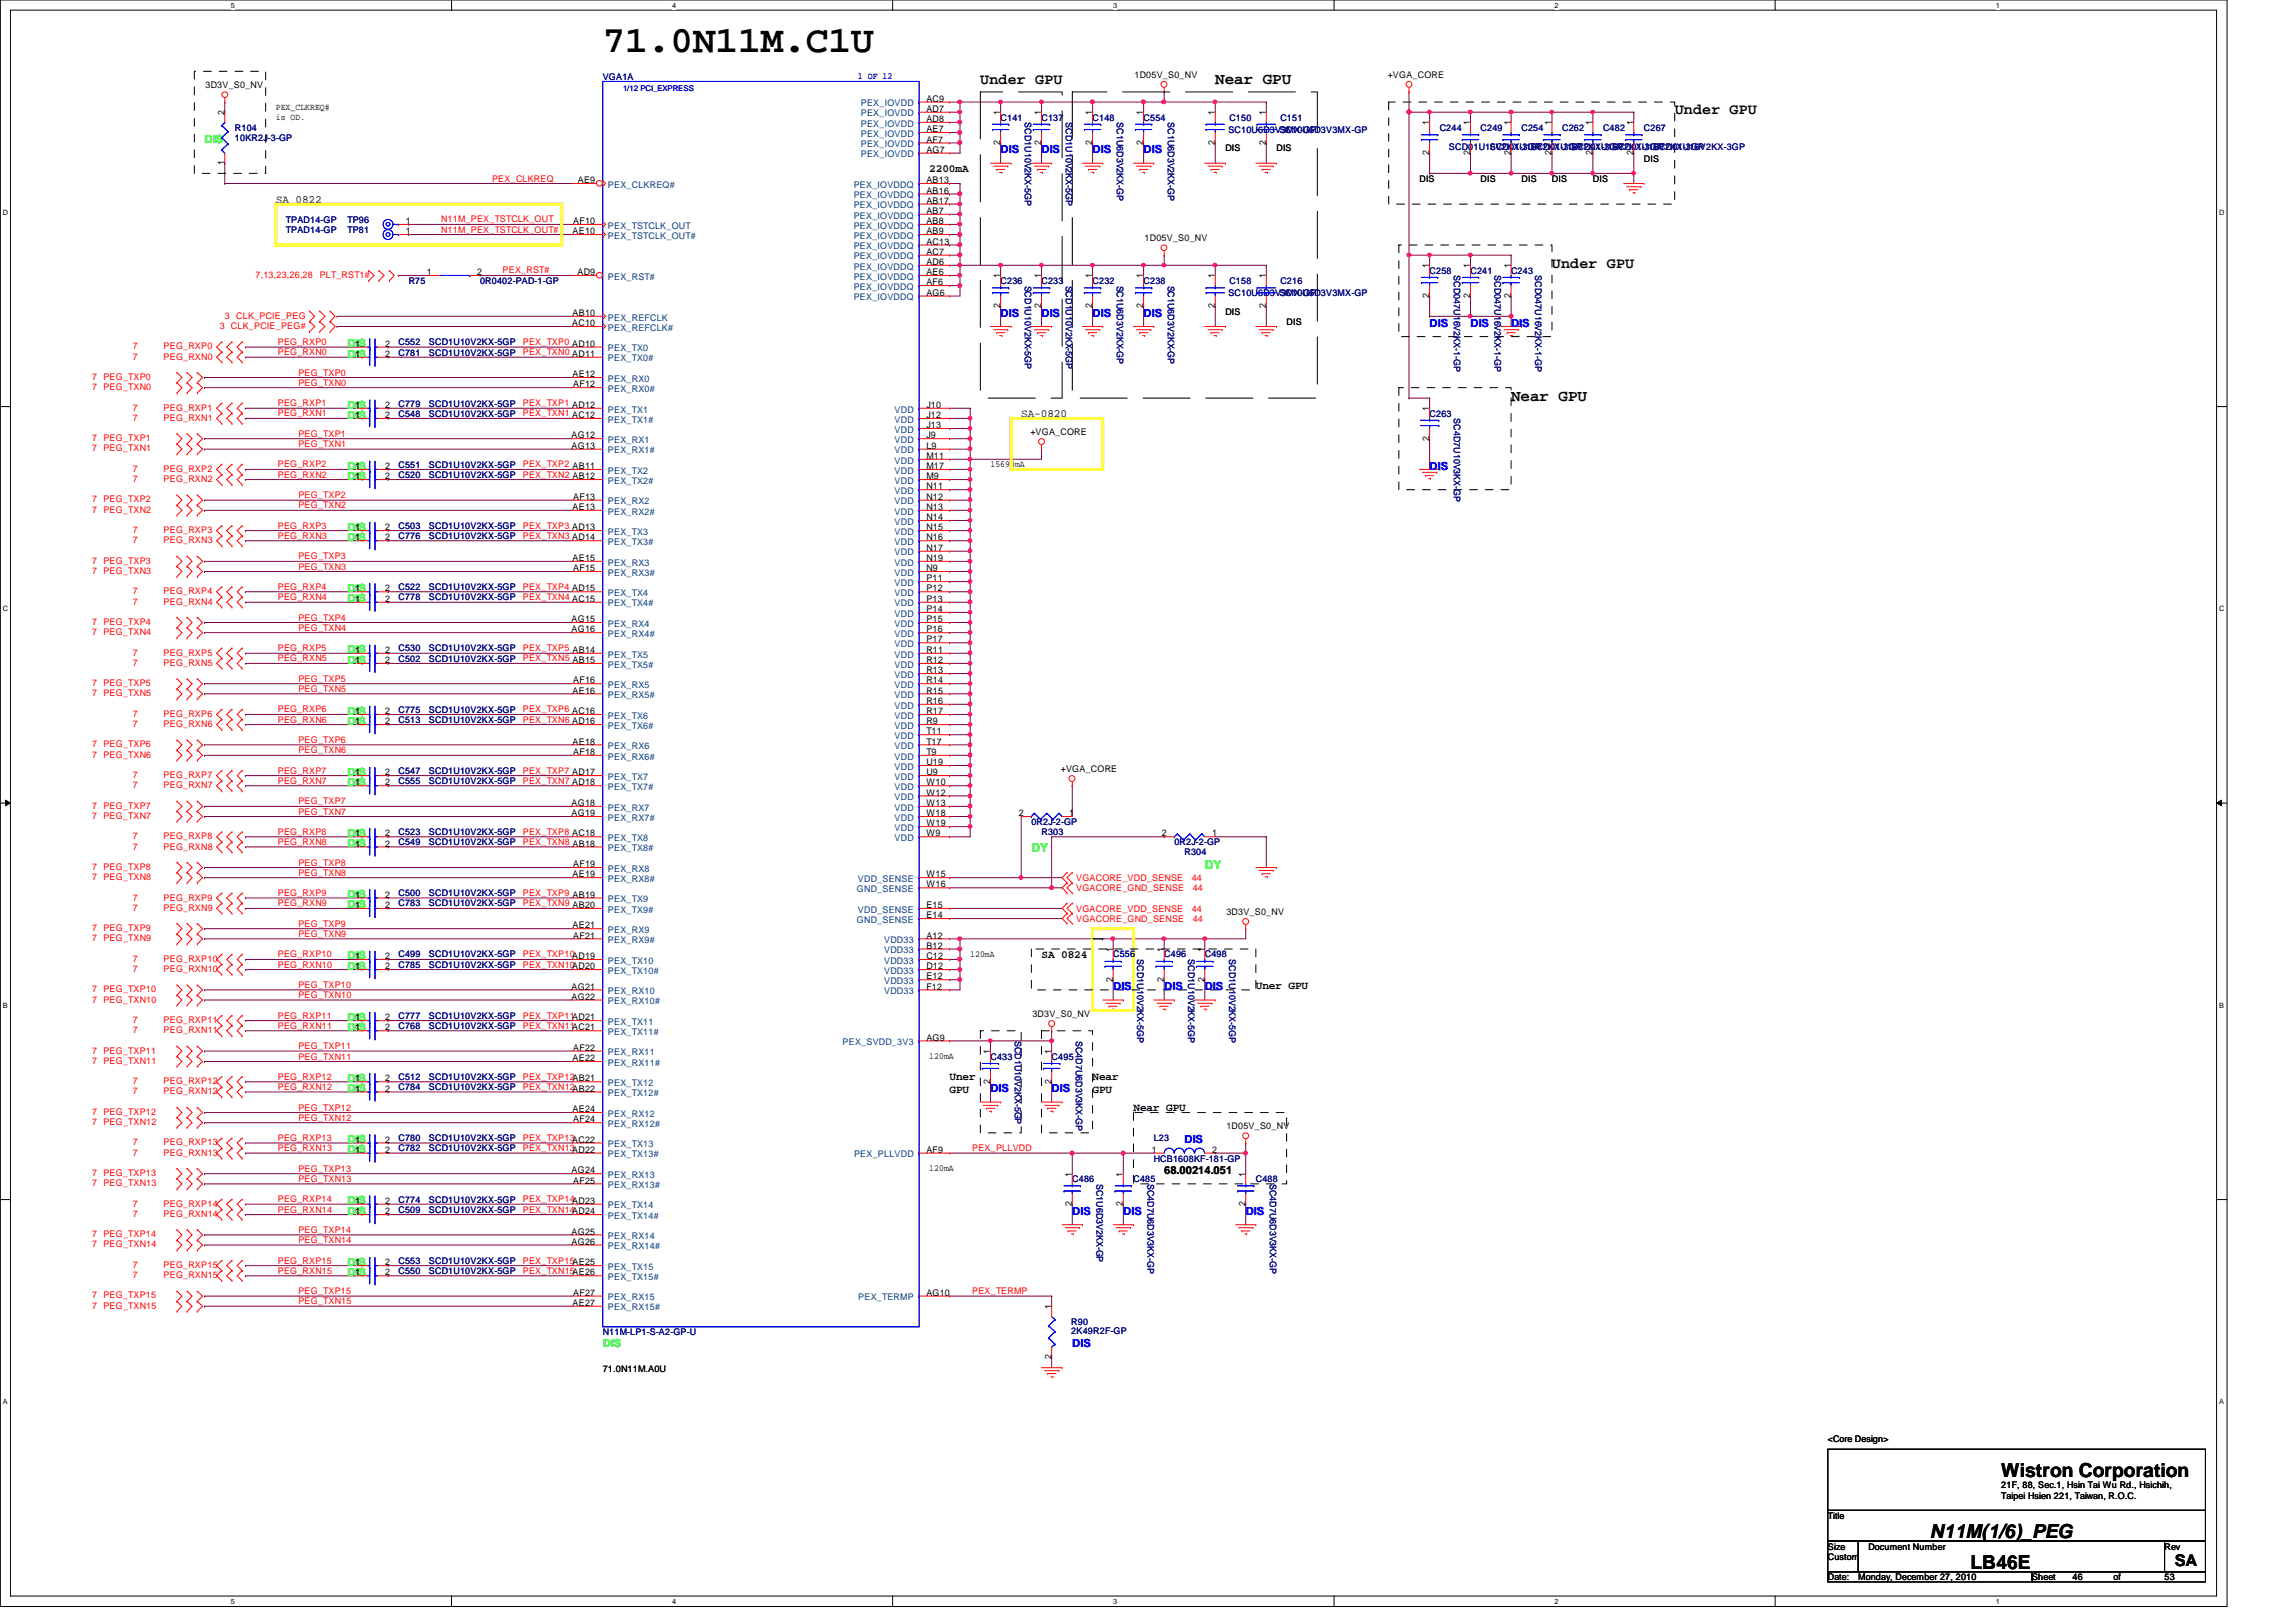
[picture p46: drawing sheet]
<svg xmlns="http://www.w3.org/2000/svg" width="297mm" height="210mm" viewBox="0 0 297 210" stroke-linecap="round" stroke-linejoin="round" font-family="sans-serif">
<defs><g id="words">
<text font-size="4.9" x="78" y="6.7">71.0N11M.C1U</text>
<g font-size="2.5">
<text x="258.9" y="191.2">Wistron Corporation</text>
<text x="249.7" y="199.1">N11M(1/6)_PEG</text>
<text x="254.9" y="203.1">LB46E</text>
</g>
<g font-size="2.1">
<text x="157.2" y="10.9">Near GPU</text>
<text x="195.5" y="51.9">Near GPU</text>
<text x="281.3" y="202.6">SA</text>
</g>
<g font-size="1.9">
<text x="126.8" y="10.8">Under GPU</text>
<text x="216.7" y="14.8">Under GPU</text>
<text x="200.8" y="34.6">Under GPU</text>
</g>
<g font-size="1.6" fill="#0f0">
<text x="133.4" y="110.3">DY</text>
<text x="155.9" y="112.4">DY</text>
</g>
<g font-size="1.4" fill="#0f0">
<text x="26.5" y="18.5">DIS</text>
<text x="45" y="44.9">DIS</text>
<text x="45" y="46.3">DIS</text>
<text x="45" y="52.9">DIS</text>
<text x="45" y="54.2">DIS</text>
<text x="45" y="62.1">DIS</text>
<text x="45" y="60.8">DIS</text>
<text x="45" y="70">DIS</text>
<text x="45" y="68.7">DIS</text>
<text x="45" y="76.6">DIS</text>
<text x="45" y="77.9">DIS</text>
<text x="45" y="84.5">DIS</text>
<text x="45" y="85.9">DIS</text>
<text x="45" y="93.8">DIS</text>
<text x="45" y="92.5">DIS</text>
<text x="45" y="101.7">DIS</text>
<text x="45" y="100.4">DIS</text>
<text x="45" y="108.3">DIS</text>
<text x="45" y="109.6">DIS</text>
<text x="45" y="117.6">DIS</text>
<text x="45" y="116.2">DIS</text>
<text x="45" y="125.5">DIS</text>
<text x="45" y="124.2">DIS</text>
<text x="45" y="133.4">DIS</text>
<text x="45" y="132.1">DIS</text>
<text x="45" y="140">DIS</text>
<text x="45" y="141.4">DIS</text>
<text x="45" y="149.3">DIS</text>
<text x="45" y="148">DIS</text>
<text x="45" y="155.9">DIS</text>
<text x="45" y="157.2">DIS</text>
<text x="45" y="163.8">DIS</text>
<text x="45" y="165.1">DIS</text>
<text x="78" y="174.4">DIS</text>
</g>
<g font-size="1.4">
<text x="120.2" y="22.3">2200mA</text>
<text x="35.7" y="26.3">SA 0822</text>
<text x="132.1" y="54">SA-0820</text>
<text x="134.7" y="124">SA 0824</text>
<text x="162.5" y="127.9">Uner GPU</text>
<text x="122.8" y="139.8">Uner</text>
<text x="122.8" y="141.4">GPU</text>
<text x="141.3" y="139.8">Near</text>
<text x="141.3" y="141.4">GPU</text>
<text x="146.6" y="143.8">Near GPU</text>
<text x="150.6" y="151.9">68.00214.051</text>
</g>
<g font-size="1.4" fill="#00f">
<text x="129.5" y="19.9">DIS</text>
<text x="134.7" y="19.9">DIS</text>
<text x="141.3" y="19.9">DIS</text>
<text x="148" y="19.9">DIS</text>
<text x="129.5" y="41">DIS</text>
<text x="134.7" y="41">DIS</text>
<text x="141.3" y="41">DIS</text>
<text x="148" y="41">DIS</text>
<text x="185" y="42.3">DIS</text>
<text x="190.2" y="42.3">DIS</text>
<text x="195.5" y="42.3">DIS</text>
<text x="185" y="60.8">DIS</text>
<text x="144" y="128.1">DIS</text>
<text x="150.6" y="128.1">DIS</text>
<text x="155.9" y="128.1">DIS</text>
<text x="128.1" y="141.4">DIS</text>
<text x="136.1" y="141.4">DIS</text>
<text x="153.2" y="148">DIS</text>
<text x="138.7" y="157.2">DIS</text>
<text x="145.3" y="157.2">DIS</text>
<text x="161.2" y="157.2">DIS</text>
<text x="138.7" y="174.4">DIS</text>
</g>
<g font-size="1.2">
<text x="26.6" y="11.4">3D3V_S0_NV</text>
<text x="146.8" y="10.1">1D05V_S0_NV</text>
<text x="179.5" y="10.1">+VGA_CORE</text>
<text x="29" y="14.9" transform="rotate(-90 29 14.9)">2</text>
<text x="35.7" y="14.2">PEX_CLKREQ#</text>
<text x="35.7" y="15.5">is OD.</text>
<text x="119.8" y="17.1">AE7</text>
<text x="119.8" y="15.8">AD8</text>
<text x="119.8" y="14.5">AD7</text>
<text x="119.8" y="13.2">AC9</text>
<text x="129.4" y="14.9" transform="rotate(-90 129.4 14.9)">1</text>
<text x="134.7" y="14.9" transform="rotate(-90 134.7 14.9)">1</text>
<text x="141.3" y="14.9" transform="rotate(-90 141.3 14.9)">1</text>
<text x="147.9" y="14.9" transform="rotate(-90 147.9 14.9)">1</text>
<text x="157.2" y="14.9" transform="rotate(-90 157.2 14.9)">1</text>
<text x="163.8" y="14.9" transform="rotate(-90 163.8 14.9)">1</text>
<text x="184.9" y="16.2" transform="rotate(-90 184.9 16.2)">1</text>
<text x="190.2" y="16.2" transform="rotate(-90 190.2 16.2)">1</text>
<text x="195.4" y="16.2" transform="rotate(-90 195.4 16.2)">1</text>
<text x="200.7" y="16.2" transform="rotate(-90 200.7 16.2)">1</text>
<text x="206" y="16.2" transform="rotate(-90 206 16.2)">1</text>
<text x="211.3" y="16.2" transform="rotate(-90 211.3 16.2)">1</text>
<text x="29" y="21.4" transform="rotate(-90 29 21.4)">1</text>
<text x="74.8" y="23.7">AE9</text>
<text x="119.8" y="23.7">AB13</text>
<text x="119.8" y="19.8">AG7</text>
<text x="119.8" y="18.5">AF7</text>
<text x="129.4" y="18.7" transform="rotate(-90 129.4 18.7)">2</text>
<text x="134.7" y="18.7" transform="rotate(-90 134.7 18.7)">2</text>
<text x="141.3" y="18.7" transform="rotate(-90 141.3 18.7)">2</text>
<text x="147.9" y="18.7" transform="rotate(-90 147.9 18.7)">2</text>
<text x="157.2" y="18.7" transform="rotate(-90 157.2 18.7)">2</text>
<text x="158.5" y="19.6">DIS</text>
<text x="163.8" y="18.7" transform="rotate(-90 163.8 18.7)">2</text>
<text x="165.1" y="19.6">DIS</text>
<text x="183.6" y="23.5">DIS</text>
<text x="184.9" y="20.1" transform="rotate(-90 184.9 20.1)">2</text>
<text x="190.2" y="20.1" transform="rotate(-90 190.2 20.1)">2</text>
<text x="191.6" y="23.5">DIS</text>
<text x="195.4" y="20.1" transform="rotate(-90 195.4 20.1)">2</text>
<text x="196.8" y="23.5">DIS</text>
<text x="200.7" y="20.1" transform="rotate(-90 200.7 20.1)">2</text>
<text x="200.8" y="23.5">DIS</text>
<text x="206" y="20.1" transform="rotate(-90 206 20.1)">2</text>
<text x="206.1" y="23.5">DIS</text>
<text x="211.3" y="20.1" transform="rotate(-90 211.3 20.1)">2</text>
<text x="212.7" y="20.9">DIS</text>
<text x="52.5" y="29">1</text>
<text x="74.2" y="29">AF10</text>
<text x="119.8" y="29">AB8</text>
<text x="119.8" y="27.7">AB7</text>
<text x="119.8" y="26.4">AB17</text>
<text x="119.8" y="25.1">AB16</text>
<text x="52.5" y="30.3">1</text>
<text x="55.2" y="35.6">1</text>
<text x="61.7" y="35.6">2</text>
<text x="74.1" y="30.3">AE10</text>
<text x="74.7" y="35.6">AD9</text>
<text x="119.8" y="35.6">AE6</text>
<text x="119.8" y="34.3">AD6</text>
<text x="119.8" y="33">AC7</text>
<text x="119.8" y="31.7">AC13</text>
<text x="119.8" y="30.3">AB9</text>
<text x="148.1" y="31.2">1D05V_S0_NV</text>
<text x="184.9" y="34.7" transform="rotate(-90 184.9 34.7)">1</text>
<text x="190.2" y="34.7" transform="rotate(-90 190.2 34.7)">1</text>
<text x="195.4" y="34.7" transform="rotate(-90 195.4 34.7)">1</text>
<text x="74.1" y="40.9">AB10</text>
<text x="119.8" y="38.3">AG6</text>
<text x="119.8" y="36.9">AF6</text>
<text x="129.4" y="39.9" transform="rotate(-90 129.4 39.9)">2</text>
<text x="129.4" y="36" transform="rotate(-90 129.4 36)">1</text>
<text x="134.7" y="39.9" transform="rotate(-90 134.7 39.9)">2</text>
<text x="134.7" y="36" transform="rotate(-90 134.7 36)">1</text>
<text x="141.3" y="39.9" transform="rotate(-90 141.3 39.9)">2</text>
<text x="141.3" y="36" transform="rotate(-90 141.3 36)">1</text>
<text x="147.9" y="39.9" transform="rotate(-90 147.9 39.9)">2</text>
<text x="147.9" y="36" transform="rotate(-90 147.9 36)">1</text>
<text x="157.2" y="39.9" transform="rotate(-90 157.2 39.9)">2</text>
<text x="157.2" y="36" transform="rotate(-90 157.2 36)">1</text>
<text x="158.5" y="40.7">DIS</text>
<text x="163.8" y="39.9" transform="rotate(-90 163.8 39.9)">2</text>
<text x="163.8" y="36" transform="rotate(-90 163.8 36)">1</text>
<text x="184.9" y="38.5" transform="rotate(-90 184.9 38.5)">2</text>
<text x="190.2" y="38.5" transform="rotate(-90 190.2 38.5)">2</text>
<text x="195.4" y="38.5" transform="rotate(-90 195.4 38.5)">2</text>
<text x="46" y="44.9">1</text>
<text x="46" y="46.2">1</text>
<text x="49.8" y="44.9">2</text>
<text x="49.8" y="46.2">2</text>
<text x="74" y="42.2">AC10</text>
<text x="166.5" y="42">DIS</text>
<text x="46" y="52.8">1</text>
<text x="49.8" y="52.8">2</text>
<text x="74.1" y="48.8">AE12</text>
<text x="74.2" y="50.1">AF12</text>
<text x="119.8" y="52.8">J10</text>
<text x="184.9" y="53.2" transform="rotate(-90 184.9 53.2)">1</text>
<text x="46" y="54.1">1</text>
<text x="49.8" y="54.1">2</text>
<text x="74" y="58.1">AG13</text>
<text x="74" y="56.7">AG12</text>
<text x="119.8" y="59.4">M11</text>
<text x="119.8" y="58.1">L9</text>
<text x="119.8" y="56.7">J9</text>
<text x="119.8" y="55.4">J13</text>
<text x="119.8" y="54.1">J12</text>
<text x="133.3" y="56.3">+VGA_CORE</text>
<text x="184.9" y="57" transform="rotate(-90 184.9 57)">2</text>
<text x="46" y="62">1</text>
<text x="46" y="60.7">1</text>
<text x="49.8" y="62">2</text>
<text x="49.8" y="60.7">2</text>
<text x="74.1" y="66">AE13</text>
<text x="74.2" y="64.7">AF13</text>
<text x="119.8" y="66">N13</text>
<text x="119.8" y="64.7">N12</text>
<text x="119.8" y="63.3">N11</text>
<text x="119.8" y="62">M9</text>
<text x="119.8" y="60.7">M17</text>
<text x="128.1" y="60.4">15690mA</text>
<text x="46" y="69.9">1</text>
<text x="46" y="68.6">1</text>
<text x="49.8" y="69.9">2</text>
<text x="49.8" y="68.6">2</text>
<text x="119.8" y="71.3">N17</text>
<text x="119.8" y="69.9">N16</text>
<text x="119.8" y="68.6">N15</text>
<text x="119.8" y="67.3">N14</text>
<text x="46" y="76.5">1</text>
<text x="46" y="77.9">1</text>
<text x="49.8" y="76.5">2</text>
<text x="49.8" y="77.9">2</text>
<text x="74.1" y="72.6">AE15</text>
<text x="74.2" y="73.9">AF15</text>
<text x="119.8" y="77.9">P13</text>
<text x="119.8" y="76.5">P12</text>
<text x="119.8" y="75.2">P11</text>
<text x="119.8" y="73.9">N9</text>
<text x="119.8" y="72.6">N19</text>
<text x="74" y="81.8">AG16</text>
<text x="74" y="80.5">AG15</text>
<text x="119.8" y="83.1">P17</text>
<text x="119.8" y="81.8">P16</text>
<text x="119.8" y="80.5">P15</text>
<text x="119.8" y="79.2">P14</text>
<text x="46" y="84.5">1</text>
<text x="46" y="85.8">1</text>
<text x="49.8" y="84.5">2</text>
<text x="49.8" y="85.8">2</text>
<text x="74.1" y="89.7">AE16</text>
<text x="74.2" y="88.4">AF16</text>
<text x="119.8" y="89.7">R15</text>
<text x="119.8" y="88.4">R14</text>
<text x="119.8" y="87.1">R13</text>
<text x="119.8" y="85.8">R12</text>
<text x="119.8" y="84.5">R11</text>
<text x="46" y="93.7">1</text>
<text x="46" y="92.4">1</text>
<text x="49.8" y="93.7">2</text>
<text x="49.8" y="92.4">2</text>
<text x="119.8" y="95">T11</text>
<text x="119.8" y="93.7">R9</text>
<text x="119.8" y="92.4">R17</text>
<text x="119.8" y="91.1">R16</text>
<text x="46" y="101.6">1</text>
<text x="46" y="100.3">1</text>
<text x="49.8" y="101.6">2</text>
<text x="49.8" y="100.3">2</text>
<text x="74.1" y="96.4">AE18</text>
<text x="74.2" y="97.7">AF18</text>
<text x="119.8" y="101.6">W10</text>
<text x="119.8" y="100.3">U9</text>
<text x="119.8" y="99">U19</text>
<text x="119.8" y="97.7">T9</text>
<text x="119.8" y="96.4">T17</text>
<text x="137.2" y="99.9">+VGA_CORE</text>
<text x="74" y="105.6">AG19</text>
<text x="74" y="104.3">AG18</text>
<text x="119.8" y="106.9">W19</text>
<text x="119.8" y="105.6">W18</text>
<text x="119.8" y="104.3">W13</text>
<text x="119.8" y="103">W12</text>
<text x="131.8" y="105.6">2</text>
<text x="138.3" y="105.6">1</text>
<text x="46" y="108.2">1</text>
<text x="46" y="109.6">1</text>
<text x="49.8" y="108.2">2</text>
<text x="49.8" y="109.6">2</text>
<text x="74.1" y="113.5">AE19</text>
<text x="74.2" y="112.2">AF19</text>
<text x="119.8" y="113.5">W15</text>
<text x="119.8" y="108.2">W9</text>
<text x="150.3" y="108.2">2</text>
<text x="156.8" y="108.2">1</text>
<text x="46" y="117.5">1</text>
<text x="46" y="116.2">1</text>
<text x="49.8" y="117.5">2</text>
<text x="49.8" y="116.2">2</text>
<text x="119.8" y="118.8">E14</text>
<text x="119.8" y="117.5">E15</text>
<text x="119.8" y="114.9">W16</text>
<text x="158.7" y="118.4">3D3V_S0_NV</text>
<text x="46" y="125.4">1</text>
<text x="46" y="124.1">1</text>
<text x="49.8" y="125.4">2</text>
<text x="49.8" y="124.1">2</text>
<text x="74.1" y="120.1">AE21</text>
<text x="74.2" y="121.5">AF21</text>
<text x="119.8" y="125.4">D12</text>
<text x="119.8" y="124.1">C12</text>
<text x="119.8" y="122.8">B12</text>
<text x="119.8" y="121.5">A12</text>
<text x="125.5" y="123.8">120mA</text>
<text x="144" y="123.2" transform="rotate(-90 144 123.2)">1</text>
<text x="150.6" y="123.2" transform="rotate(-90 150.6 123.2)">1</text>
<text x="155.8" y="123.2" transform="rotate(-90 155.8 123.2)">1</text>
<text x="74" y="129.4">AG22</text>
<text x="74" y="128.1">AG21</text>
<text x="119.8" y="128.1">F12</text>
<text x="119.8" y="126.7">E12</text>
<text x="133.6" y="131.6">3D3V_S0_NV</text>
<text x="144" y="127" transform="rotate(-90 144 127)">2</text>
<text x="150.6" y="127" transform="rotate(-90 150.6 127)">2</text>
<text x="155.8" y="127" transform="rotate(-90 155.8 127)">2</text>
<text x="46" y="133.3">1</text>
<text x="46" y="132">1</text>
<text x="49.8" y="133.3">2</text>
<text x="49.8" y="132">2</text>
<text x="74.1" y="137.3">AE22</text>
<text x="74.2" y="136">AF22</text>
<text x="119.8" y="134.7">AG9</text>
<text x="120.2" y="137">120mA</text>
<text x="128.1" y="136.4" transform="rotate(-90 128.1 136.4)">1</text>
<text x="136" y="136.4" transform="rotate(-90 136 136.4)">1</text>
<text x="46" y="140">1</text>
<text x="46" y="141.3">1</text>
<text x="49.8" y="140">2</text>
<text x="49.8" y="141.3">2</text>
<text x="74.1" y="143.9">AE24</text>
<text x="128.1" y="140.3" transform="rotate(-90 128.1 140.3)">2</text>
<text x="136" y="140.3" transform="rotate(-90 136 140.3)">2</text>
<text x="46" y="149.2">1</text>
<text x="46" y="147.9">1</text>
<text x="49.8" y="149.2">2</text>
<text x="49.8" y="147.9">2</text>
<text x="74.2" y="145.2">AF24</text>
<text x="119.8" y="149.2">AF9</text>
<text x="149" y="149.2">1</text>
<text x="156.8" y="149.2">2</text>
<text x="158.7" y="146.1">1D05V_S0_NV</text>
<text x="46" y="155.8">1</text>
<text x="49.8" y="155.8">2</text>
<text x="74" y="151.8">AG24</text>
<text x="74.2" y="153.2">AF25</text>
<text x="120.2" y="151.6">120mA</text>
<text x="138.7" y="152.3" transform="rotate(-90 138.7 152.3)">1</text>
<text x="145.3" y="152.3" transform="rotate(-90 145.3 152.3)">1</text>
<text x="161.1" y="152.3" transform="rotate(-90 161.1 152.3)">1</text>
<text x="46" y="157.1">1</text>
<text x="49.8" y="157.1">2</text>
<text x="74" y="161.1">AG26</text>
<text x="74" y="159.8">AG25</text>
<text x="138.7" y="156.1" transform="rotate(-90 138.7 156.1)">2</text>
<text x="145.3" y="156.1" transform="rotate(-90 145.3 156.1)">2</text>
<text x="161.1" y="156.1" transform="rotate(-90 161.1 156.1)">2</text>
<text x="46" y="163.7">1</text>
<text x="46" y="165.1">1</text>
<text x="49.8" y="163.7">2</text>
<text x="49.8" y="165.1">2</text>
<text x="74.2" y="167.7">AF27</text>
<text x="119.8" y="167.7">AG10</text>
<text x="74.1" y="169">AE27</text>
<text x="136" y="169.5" transform="rotate(-90 136 169.5)">1</text>
<text x="78" y="177.5">71.0N11M.A0U</text>
<text x="136" y="175.9" transform="rotate(-90 136 175.9)">2</text>
<text x="236.5" y="186.6">&lt;Core Design&gt;</text>
<text x="236.5" y="196.6">Title</text>
<text x="258.9" y="192.6">21F, 88, Sec.1, Hsin Tai Wu Rd., Hsichih,</text>
<text x="258.9" y="194">Taipei Hsien 221, Taiwan, R.O.C.</text>
<text x="236.5" y="200.5">Size</text>
<text x="236.5" y="201.8">Custom</text>
<text x="241.7" y="200.5">Document Number</text>
<text x="280" y="200.5">Rev</text>
<text x="236.5" y="204.5">Date:</text>
<text x="240.4" y="204.5">Monday, December 27, 2010</text>
<text x="262.9" y="204.5">Sheet</text>
<text x="268.1" y="204.5">46</text>
<text x="273.4" y="204.5">of</text>
<text x="280" y="204.5">53</text>
</g>
<g font-size="1.2" fill="#000080">
<text x="78" y="10.3">VGA1A</text>
<text x="30.4" y="16.9">R104</text>
<text x="129.5" y="15.6">C141</text>
<text x="132.6" y="15.8" transform="rotate(90 132.6 15.8)">SCD1U10V2KX-5GP</text>
<text x="134.7" y="15.6">C137</text>
<text x="137.9" y="15.8" transform="rotate(90 137.9 15.8)">SCD1U10V2KX-5GP</text>
<text x="141.3" y="15.6">C148</text>
<text x="144.5" y="15.8" transform="rotate(90 144.5 15.8)">SC1U6D3V2KX-GP</text>
<text x="148" y="15.6">C554</text>
<text x="151.1" y="15.8" transform="rotate(90 151.1 15.8)">SC1U6D3V2KX-GP</text>
<text x="158.9" y="17.2">SC10U6D3V3MX-GP</text>
<text x="159" y="15.6">C150</text>
<text x="165.5" y="17.2">SC10U6D3V3MX-GP</text>
<text x="165.6" y="15.6">C151</text>
<text x="186.3" y="16.9">C244</text>
<text x="191.6" y="16.9">C249</text>
<text x="196.8" y="16.9">C254</text>
<text x="202.1" y="16.9">C262</text>
<text x="207.4" y="16.9">C482</text>
<text x="212.7" y="16.9">C267</text>
<text x="30.4" y="18.2">10KR2J-3-GP</text>
<text x="187.4" y="19.4">SCD01U16V2KX-3GP</text>
<text x="192.7" y="19.4">SCD01U16V2KX-3GP</text>
<text x="198" y="19.4">SCD01U16V2KX-3GP</text>
<text x="203.3" y="19.4">SCD01U16V2KX-3GP</text>
<text x="208.6" y="19.4">SCD01U16V2KX-3GP</text>
<text x="213.9" y="19.4">SCD01U16V2KX-3GP</text>
<text x="37" y="28.8">TPAD14-GP</text>
<text x="45" y="28.8">TP96</text>
<text x="37" y="30.1">TPAD14-GP</text>
<text x="45" y="30.1">TP81</text>
<text x="185" y="35.4">C258</text>
<text x="188.1" y="35.6" transform="rotate(90 188.1 35.6)">SCD047U16V2KX-1-GP</text>
<text x="190.2" y="35.4">C241</text>
<text x="193.3" y="35.6" transform="rotate(90 193.3 35.6)">SCD047U16V2KX-1-GP</text>
<text x="195.5" y="35.4">C243</text>
<text x="198.6" y="35.6" transform="rotate(90 198.6 35.6)">SCD047U16V2KX-1-GP</text>
<text x="52.9" y="36.7">R75</text>
<text x="62.1" y="36.7">0R0402-PAD-1-GP</text>
<text x="129.5" y="36.7">C236</text>
<text x="132.6" y="37" transform="rotate(90 132.6 37)">SCD1U10V2KX-5GP</text>
<text x="134.7" y="36.7">C233</text>
<text x="137.9" y="37" transform="rotate(90 137.9 37)">SCD1U10V2KX-5GP</text>
<text x="141.3" y="36.7">C232</text>
<text x="144.5" y="37" transform="rotate(90 144.5 37)">SC1U6D3V2KX-GP</text>
<text x="148" y="36.7">C238</text>
<text x="151.1" y="37" transform="rotate(90 151.1 37)">SC1U6D3V2KX-GP</text>
<text x="158.9" y="38.4">SC10U6D3V3MX-GP</text>
<text x="159" y="36.7">C158</text>
<text x="165.5" y="38.4">SC10U6D3V3MX-GP</text>
<text x="165.6" y="36.7">C216</text>
<text x="51.6" y="44.7">C552</text>
<text x="51.6" y="46">C781</text>
<text x="55.5" y="44.7">SCD1U10V2KX-5GP</text>
<text x="55.5" y="46">SCD1U10V2KX-5GP</text>
<text x="51.6" y="53.9">C548</text>
<text x="51.6" y="52.6">C779</text>
<text x="55.5" y="53.9">SCD1U10V2KX-5GP</text>
<text x="55.5" y="52.6">SCD1U10V2KX-5GP</text>
<text x="185" y="53.9">C263</text>
<text x="188.1" y="54.1" transform="rotate(90 188.1 54.1)">SC4D7U10V3KX-GP</text>
<text x="51.6" y="61.8">C520</text>
<text x="51.6" y="60.5">C551</text>
<text x="55.5" y="61.8">SCD1U10V2KX-5GP</text>
<text x="55.5" y="60.5">SCD1U10V2KX-5GP</text>
<text x="51.6" y="69.8">C776</text>
<text x="51.6" y="68.5">C503</text>
<text x="55.5" y="69.8">SCD1U10V2KX-5GP</text>
<text x="55.5" y="68.5">SCD1U10V2KX-5GP</text>
<text x="51.6" y="76.4">C522</text>
<text x="51.6" y="77.7">C778</text>
<text x="55.5" y="76.4">SCD1U10V2KX-5GP</text>
<text x="55.5" y="77.7">SCD1U10V2KX-5GP</text>
<text x="51.6" y="84.3">C530</text>
<text x="51.6" y="85.6">C502</text>
<text x="55.5" y="84.3">SCD1U10V2KX-5GP</text>
<text x="55.5" y="85.6">SCD1U10V2KX-5GP</text>
<text x="51.6" y="93.6">C513</text>
<text x="51.6" y="92.2">C775</text>
<text x="55.5" y="93.6">SCD1U10V2KX-5GP</text>
<text x="55.5" y="92.2">SCD1U10V2KX-5GP</text>
<text x="51.6" y="101.5">C555</text>
<text x="51.6" y="100.2">C547</text>
<text x="55.5" y="101.5">SCD1U10V2KX-5GP</text>
<text x="55.5" y="100.2">SCD1U10V2KX-5GP</text>
<text x="133.4" y="106.8">0R2J-2-GP</text>
<text x="51.6" y="108.1">C523</text>
<text x="51.6" y="109.4">C549</text>
<text x="55.5" y="108.1">SCD1U10V2KX-5GP</text>
<text x="55.5" y="109.4">SCD1U10V2KX-5GP</text>
<text x="134.7" y="108.1">R303</text>
<text x="151.9" y="109.4">0R2J-2-GP</text>
<text x="153.2" y="110.7">R304</text>
<text x="51.6" y="117.3">C783</text>
<text x="51.6" y="116">C500</text>
<text x="55.5" y="117.3">SCD1U10V2KX-5GP</text>
<text x="55.5" y="116">SCD1U10V2KX-5GP</text>
<text x="51.6" y="125.3">C785</text>
<text x="51.6" y="123.9">C499</text>
<text x="55.5" y="125.3">SCD1U10V2KX-5GP</text>
<text x="55.5" y="123.9">SCD1U10V2KX-5GP</text>
<text x="144" y="123.9">C556</text>
<text x="147.1" y="124.2" transform="rotate(90 147.1 124.2)">SCD1U10V2KX-5GP</text>
<text x="150.6" y="123.9">C496</text>
<text x="153.7" y="124.2" transform="rotate(90 153.7 124.2)">SCD1U10V2KX-5GP</text>
<text x="155.9" y="123.9">C498</text>
<text x="159" y="124.2" transform="rotate(90 159 124.2)">SCD1U10V2KX-5GP</text>
<text x="51.6" y="131.9">C777</text>
<text x="55.5" y="131.9">SCD1U10V2KX-5GP</text>
<text x="51.6" y="133.2">C768</text>
<text x="55.5" y="133.2">SCD1U10V2KX-5GP</text>
<text x="128.1" y="137.1">C433</text>
<text x="131.3" y="134.7" transform="rotate(90 131.3 134.7)">SCD1U10V2KX-5GP</text>
<text x="136.1" y="137.1">C495</text>
<text x="139.2" y="134.7" transform="rotate(90 139.2 134.7)">SC4D7U6D3V3KX-GP</text>
<text x="51.6" y="139.8">C512</text>
<text x="51.6" y="141.1">C784</text>
<text x="55.5" y="139.8">SCD1U10V2KX-5GP</text>
<text x="55.5" y="141.1">SCD1U10V2KX-5GP</text>
<text x="51.6" y="149">C782</text>
<text x="51.6" y="147.7">C780</text>
<text x="55.5" y="149">SCD1U10V2KX-5GP</text>
<text x="55.5" y="147.7">SCD1U10V2KX-5GP</text>
<text x="149.3" y="147.7">L23</text>
<text x="51.6" y="155.6">C774</text>
<text x="55.5" y="155.6">SCD1U10V2KX-5GP</text>
<text x="138.7" y="153">C486</text>
<text x="141.9" y="153.2" transform="rotate(90 141.9 153.2)">SC1U6D3V2KX-GP</text>
<text x="146.6" y="153">C485</text>
<text x="148.5" y="153.2" transform="rotate(90 148.5 153.2)">SC4D7U6D3V3KX-GP</text>
<text x="149.3" y="150.3">HCB1608KF-181-GP</text>
<text x="162.5" y="153">C488</text>
<text x="164.3" y="153.2" transform="rotate(90 164.3 153.2)">SC4D7U6D3V3KX-GP</text>
<text x="51.6" y="156.9">C509</text>
<text x="55.5" y="156.9">SCD1U10V2KX-5GP</text>
<text x="51.6" y="163.5">C553</text>
<text x="51.6" y="164.9">C550</text>
<text x="55.5" y="163.5">SCD1U10V2KX-5GP</text>
<text x="55.5" y="164.9">SCD1U10V2KX-5GP</text>
<text x="78" y="172.8">N11M-LP1-S-A2-GP-U</text>
<text x="138.6" y="171.5">R90</text>
<text x="138.6" y="172.7">2K49R2F-GP</text>
</g>
<text font-size="1.2" fill="#00f" x="111" y="10.2">1 OF 12</text>
<g font-size="1.2" fill="#004080">
<text x="111.4" y="17.7">PEX_IOVDD</text>
<text x="111.4" y="16.4">PEX_IOVDD</text>
<text x="111.4" y="15.1">PEX_IOVDD</text>
<text x="111.4" y="13.8">PEX_IOVDD</text>
<text x="111.4" y="20.4">PEX_IOVDD</text>
<text x="111.4" y="19">PEX_IOVDD</text>
<text x="78.7" y="29.6">PEX_TSTCLK_OUT</text>
<text x="78.7" y="24.3">PEX_CLKREQ#</text>
<text x="110.4" y="29.6">PEX_IOVDDQ</text>
<text x="110.4" y="28.3">PEX_IOVDDQ</text>
<text x="110.4" y="27">PEX_IOVDDQ</text>
<text x="110.4" y="25.7">PEX_IOVDDQ</text>
<text x="110.4" y="24.3">PEX_IOVDDQ</text>
<text x="78.7" y="30.9">PEX_TSTCLK_OUT#</text>
<text x="110.4" y="34.9">PEX_IOVDDQ</text>
<text x="110.4" y="33.6">PEX_IOVDDQ</text>
<text x="110.4" y="32.3">PEX_IOVDDQ</text>
<text x="110.4" y="30.9">PEX_IOVDDQ</text>
<text x="78.7" y="41.5">PEX_REFCLK</text>
<text x="78.7" y="36.2">PEX_RST#</text>
<text x="110.4" y="38.9">PEX_IOVDDQ</text>
<text x="110.4" y="37.5">PEX_IOVDDQ</text>
<text x="110.4" y="36.2">PEX_IOVDDQ</text>
<text x="78.7" y="46.8">PEX_TX0#</text>
<text x="78.7" y="45.5">PEX_TX0</text>
<text x="78.7" y="42.8">PEX_REFCLK#</text>
<text x="78.7" y="53.4">PEX_TX1</text>
<text x="78.7" y="50.7">PEX_RX0#</text>
<text x="78.7" y="49.4">PEX_RX0</text>
<text x="115.7" y="53.4">VDD</text>
<text x="78.7" y="58.7">PEX_RX1#</text>
<text x="78.7" y="57.3">PEX_RX1</text>
<text x="78.7" y="54.7">PEX_TX1#</text>
<text x="115.7" y="60">VDD</text>
<text x="115.7" y="58.7">VDD</text>
<text x="115.7" y="57.3">VDD</text>
<text x="115.7" y="56">VDD</text>
<text x="115.7" y="54.7">VDD</text>
<text x="78.7" y="65.3">PEX_RX2</text>
<text x="78.7" y="62.6">PEX_TX2#</text>
<text x="78.7" y="61.3">PEX_TX2</text>
<text x="115.7" y="65.3">VDD</text>
<text x="115.7" y="63.9">VDD</text>
<text x="115.7" y="62.6">VDD</text>
<text x="115.7" y="61.3">VDD</text>
<text x="78.7" y="70.5">PEX_TX3#</text>
<text x="78.7" y="69.2">PEX_TX3</text>
<text x="78.7" y="66.6">PEX_RX2#</text>
<text x="115.7" y="71.9">VDD</text>
<text x="115.7" y="70.5">VDD</text>
<text x="115.7" y="69.2">VDD</text>
<text x="115.7" y="67.9">VDD</text>
<text x="115.7" y="66.6">VDD</text>
<text x="78.7" y="77.1">PEX_TX4</text>
<text x="78.7" y="74.5">PEX_RX3#</text>
<text x="78.7" y="73.2">PEX_RX3</text>
<text x="115.7" y="77.1">VDD</text>
<text x="115.7" y="75.8">VDD</text>
<text x="115.7" y="74.5">VDD</text>
<text x="115.7" y="73.2">VDD</text>
<text x="78.7" y="82.4">PEX_RX4#</text>
<text x="78.7" y="81.1">PEX_RX4</text>
<text x="78.7" y="78.5">PEX_TX4#</text>
<text x="115.7" y="83.7">VDD</text>
<text x="115.7" y="82.4">VDD</text>
<text x="115.7" y="81.1">VDD</text>
<text x="115.7" y="79.8">VDD</text>
<text x="115.7" y="78.5">VDD</text>
<text x="78.7" y="89">PEX_RX5</text>
<text x="78.7" y="86.4">PEX_TX5#</text>
<text x="78.7" y="85.1">PEX_TX5</text>
<text x="115.7" y="89">VDD</text>
<text x="115.7" y="87.7">VDD</text>
<text x="115.7" y="86.4">VDD</text>
<text x="115.7" y="85.1">VDD</text>
<text x="78.7" y="94.3">PEX_TX6#</text>
<text x="78.7" y="93">PEX_TX6</text>
<text x="78.7" y="90.3">PEX_RX5#</text>
<text x="115.7" y="95.6">VDD</text>
<text x="115.7" y="94.3">VDD</text>
<text x="115.7" y="93">VDD</text>
<text x="115.7" y="91.7">VDD</text>
<text x="115.7" y="90.3">VDD</text>
<text x="78.7" y="100.9">PEX_TX7</text>
<text x="78.7" y="98.3">PEX_RX6#</text>
<text x="78.7" y="96.9">PEX_RX6</text>
<text x="115.7" y="100.9">VDD</text>
<text x="115.7" y="99.6">VDD</text>
<text x="115.7" y="98.3">VDD</text>
<text x="115.7" y="96.9">VDD</text>
<text x="78.7" y="106.2">PEX_RX7#</text>
<text x="78.7" y="104.9">PEX_RX7</text>
<text x="78.7" y="102.2">PEX_TX7#</text>
<text x="115.7" y="107.5">VDD</text>
<text x="115.7" y="106.2">VDD</text>
<text x="115.7" y="104.9">VDD</text>
<text x="115.7" y="103.5">VDD</text>
<text x="115.7" y="102.2">VDD</text>
<text x="78.7" y="112.8">PEX_RX8</text>
<text x="78.7" y="110.2">PEX_TX8#</text>
<text x="78.7" y="108.8">PEX_TX8</text>
<text x="115.7" y="108.8">VDD</text>
<text x="78.7" y="118.1">PEX_TX9#</text>
<text x="78.7" y="116.8">PEX_TX9</text>
<text x="78.7" y="114.1">PEX_RX8#</text>
<text x="110.9" y="119.4">GND_SENSE</text>
<text x="110.9" y="115.4">GND_SENSE</text>
<text x="111" y="118.1">VDD_SENSE</text>
<text x="111" y="114.1">VDD_SENSE</text>
<text x="78.7" y="124.7">PEX_TX10</text>
<text x="78.7" y="122">PEX_RX9#</text>
<text x="78.7" y="120.7">PEX_RX9</text>
<text x="114.4" y="124.7">VDD33</text>
<text x="114.4" y="123.4">VDD33</text>
<text x="114.4" y="122">VDD33</text>
<text x="78.7" y="130">PEX_RX10#</text>
<text x="78.7" y="128.7">PEX_RX10</text>
<text x="78.7" y="126">PEX_TX10#</text>
<text x="114.4" y="128.7">VDD33</text>
<text x="114.4" y="127.3">VDD33</text>
<text x="114.4" y="126">VDD33</text>
<text x="78.7" y="137.9">PEX_RX11#</text>
<text x="78.7" y="136.6">PEX_RX11</text>
<text x="78.7" y="133.9">PEX_TX11#</text>
<text x="78.7" y="132.6">PEX_TX11</text>
<text x="109" y="135.3">PEX_SVDD_3V3</text>
<text x="78.7" y="141.9">PEX_TX12#</text>
<text x="78.7" y="140.5">PEX_TX12</text>
<text x="78.7" y="149.8">PEX_TX13#</text>
<text x="78.7" y="148.5">PEX_TX13</text>
<text x="78.7" y="145.8">PEX_RX12#</text>
<text x="78.7" y="144.5">PEX_RX12</text>
<text x="110.5" y="149.8">PEX_PLLVDD</text>
<text x="78.7" y="153.8">PEX_RX13#</text>
<text x="78.7" y="152.4">PEX_RX13</text>
<text x="78.7" y="161.7">PEX_RX14#</text>
<text x="78.7" y="160.4">PEX_RX14</text>
<text x="78.7" y="156.4">PEX_TX14</text>
<text x="78.7" y="157.7">PEX_TX14#</text>
<text x="78.7" y="165.7">PEX_TX15#</text>
<text x="78.7" y="164.3">PEX_TX15</text>
<text x="78.7" y="169.6">PEX_RX15#</text>
<text x="78.7" y="168.3">PEX_RX15</text>
<text x="111" y="168.3">PEX_TERMP</text>
</g>
<g font-size="1.2" fill="#f00">
<text x="63.7" y="23.5">PEX_CLKREQ</text>
<text x="57.1" y="28.8">N11M_PEX_TSTCLK_OUT</text>
<text x="33.1" y="35.9">7,13,23,26,28</text>
<text x="41.4" y="35.9">PLT_RST1#</text>
<text x="57.1" y="30.1">N11M_PEX_TSTCLK_OUT#</text>
<text x="65" y="35.4">PEX_RST#</text>
<text x="29.1" y="41.2">3</text>
<text x="30.6" y="41.2">CLK_PCIE_PEG</text>
<text x="17.2" y="45.2">7</text>
<text x="17.2" y="46.5">7</text>
<text x="21.2" y="45.2">PEG_RXP0</text>
<text x="21.2" y="46.5">PEG_RXN0</text>
<text x="28.4" y="42.5">3 CLK_PCIE_PEG#</text>
<text x="35.9" y="46">PEG_RXN0</text>
<text x="35.9" y="44.7">PEG_RXP0</text>
<text x="67.6" y="46">PEX_TXN0 AD11</text>
<text x="67.6" y="44.7">PEX_TXP0 AD10</text>
<text x="11.9" y="49.1">7 PEG_TXP0</text>
<text x="11.9" y="50.5">7 PEG_TXN0</text>
<text x="17.2" y="53.1">7</text>
<text x="21.2" y="53.1">PEG_RXP1</text>
<text x="35.9" y="53.9">PEG_RXN1</text>
<text x="35.9" y="52.6">PEG_RXP1</text>
<text x="38.6" y="49.9">PEG_TXN0</text>
<text x="38.6" y="48.6">PEG_TXP0</text>
<text x="67.6" y="52.6">PEX_TXP1 AD12</text>
<text x="67.6" y="53.9">PEX_TXN1 AC12</text>
<text x="11.9" y="57.1">7 PEG_TXP1</text>
<text x="11.9" y="58.4">7 PEG_TXN1</text>
<text x="17.2" y="54.4">7</text>
<text x="21.2" y="54.4">PEG_RXN1</text>
<text x="38.6" y="56.5">PEG_TXP1</text>
<text x="38.6" y="57.9">PEG_TXN1</text>
<text x="11.9" y="65">7 PEG_TXP2</text>
<text x="17.2" y="61">7</text>
<text x="17.2" y="62.4">7</text>
<text x="21.2" y="61">PEG_RXP2</text>
<text x="21.2" y="62.4">PEG_RXN2</text>
<text x="35.9" y="60.5">PEG_RXP2</text>
<text x="35.9" y="61.8">PEG_RXN2</text>
<text x="38.6" y="65.8">PEG_TXN2</text>
<text x="38.6" y="64.5">PEG_TXP2</text>
<text x="67.6" y="61.8">PEX_TXN2 AB12</text>
<text x="67.6" y="60.5">PEX_TXP2 AB11</text>
<text x="11.9" y="66.3">7 PEG_TXN2</text>
<text x="17.2" y="69">7</text>
<text x="17.2" y="70.3">7</text>
<text x="21.2" y="69">PEG_RXP3</text>
<text x="21.2" y="70.3">PEG_RXN3</text>
<text x="35.9" y="69.7">PEG_RXN3</text>
<text x="35.9" y="68.4">PEG_RXP3</text>
<text x="67.6" y="69.7">PEX_TXN3 AD14</text>
<text x="67.6" y="68.4">PEX_TXP3 AD13</text>
<text x="11.9" y="72.9">7 PEG_TXP3</text>
<text x="11.9" y="74.3">7 PEG_TXN3</text>
<text x="17.2" y="76.9">7</text>
<text x="21.2" y="76.9">PEG_RXP4</text>
<text x="35.9" y="77.7">PEG_RXN4</text>
<text x="35.9" y="76.3">PEG_RXP4</text>
<text x="38.6" y="73.7">PEG_TXN3</text>
<text x="38.6" y="72.4">PEG_TXP3</text>
<text x="67.6" y="77.7">PEX_TXN4 AC15</text>
<text x="67.6" y="76.3">PEX_TXP4 AD15</text>
<text x="11.9" y="80.9">7 PEG_TXP4</text>
<text x="11.9" y="82.2">7 PEG_TXN4</text>
<text x="17.2" y="78.2">7</text>
<text x="21.2" y="78.2">PEG_RXN4</text>
<text x="38.6" y="80.3">PEG_TXP4</text>
<text x="38.6" y="81.6">PEG_TXN4</text>
<text x="11.9" y="88.8">7 PEG_TXP5</text>
<text x="17.2" y="84.8">7</text>
<text x="17.2" y="86.1">7</text>
<text x="21.2" y="84.8">PEG_RXP5</text>
<text x="21.2" y="86.1">PEG_RXN5</text>
<text x="35.9" y="85.6">PEG_RXN5</text>
<text x="35.9" y="84.3">PEG_RXP5</text>
<text x="38.6" y="89.5">PEG_TXN5</text>
<text x="38.6" y="88.2">PEG_TXP5</text>
<text x="67.6" y="85.6">PEX_TXN5 AB15</text>
<text x="67.6" y="84.3">PEX_TXP5 AB14</text>
<text x="11.9" y="90.1">7 PEG_TXN5</text>
<text x="17.2" y="92.8">7</text>
<text x="17.2" y="94.1">7</text>
<text x="21.2" y="92.8">PEG_RXP6</text>
<text x="21.2" y="94.1">PEG_RXN6</text>
<text x="35.9" y="93.5">PEG_RXN6</text>
<text x="35.9" y="92.2">PEG_RXP6</text>
<text x="67.6" y="92.2">PEX_TXP6 AC16</text>
<text x="67.6" y="93.5">PEX_TXN6 AD16</text>
<text x="11.9" y="96.7">7 PEG_TXP6</text>
<text x="11.9" y="98">7 PEG_TXN6</text>
<text x="17.2" y="100.7">7</text>
<text x="17.2" y="102">7</text>
<text x="21.2" y="100.7">PEG_RXP7</text>
<text x="21.2" y="102">PEG_RXN7</text>
<text x="35.9" y="100.1">PEG_RXP7</text>
<text x="35.9" y="101.4">PEG_RXN7</text>
<text x="38.6" y="97.5">PEG_TXN6</text>
<text x="38.6" y="96.1">PEG_TXP6</text>
<text x="67.6" y="101.4">PEX_TXN7 AD18</text>
<text x="67.6" y="100.1">PEX_TXP7 AD17</text>
<text x="11.9" y="104.6">7 PEG_TXP7</text>
<text x="11.9" y="106">7 PEG_TXN7</text>
<text x="38.6" y="105.4">PEG_TXN7</text>
<text x="38.6" y="104.1">PEG_TXP7</text>
<text x="11.9" y="112.6">7 PEG_TXP8</text>
<text x="11.9" y="113.9">7 PEG_TXN8</text>
<text x="17.2" y="108.6">7</text>
<text x="17.2" y="109.9">7</text>
<text x="21.2" y="108.6">PEG_RXP8</text>
<text x="21.2" y="109.9">PEG_RXN8</text>
<text x="35.9" y="109.3">PEG_RXN8</text>
<text x="35.9" y="108">PEG_RXP8</text>
<text x="38.6" y="113.3">PEG_TXN8</text>
<text x="38.6" y="112">PEG_TXP8</text>
<text x="67.6" y="108">PEX_TXP8 AC18</text>
<text x="67.6" y="109.3">PEX_TXN8 AB18</text>
<text x="17.2" y="116.5">7</text>
<text x="17.2" y="117.9">7</text>
<text x="21.2" y="116.5">PEG_RXP9</text>
<text x="21.2" y="117.9">PEG_RXN9</text>
<text x="35.9" y="117.3">PEG_RXN9</text>
<text x="35.9" y="116">PEG_RXP9</text>
<text x="38.6" y="119.9">PEG_TXP9</text>
<text x="67.6" y="117.3">PEX_TXN9 AB20</text>
<text x="67.6" y="116">PEX_TXP9 AB19</text>
<text x="139.2" y="114">VGACORE_VDD_SENSE</text>
<text x="139.2" y="118">VGACORE_VDD_SENSE</text>
<text x="139.2" y="115.4">VGACORE_GND_SENSE</text>
<text x="139.2" y="119.3">VGACORE_GND_SENSE</text>
<text x="154.2" y="114">44</text>
<text x="154.2" y="118">44</text>
<text x="154.3" y="115.4">44</text>
<text x="154.3" y="119.3">44</text>
<text x="11.9" y="120.5">7 PEG_TXP9</text>
<text x="11.9" y="121.8">7 PEG_TXN9</text>
<text x="17.2" y="124.5">7</text>
<text x="17.2" y="125.8">7</text>
<text x="21.2" y="124.5">PEG_RXP10</text>
<text x="21.2" y="125.8">PEG_RXN10</text>
<text x="35.9" y="125.2">PEG_RXN10</text>
<text x="35.9" y="123.9">PEG_RXP10</text>
<text x="38.6" y="121.2">PEG_TXN9</text>
<text x="67.6" y="125.2">PEX_TXN10AD20</text>
<text x="67.6" y="123.9">PEX_TXP10AD19</text>
<text x="11.9" y="128.4">7 PEG_TXP10</text>
<text x="11.9" y="129.8">7 PEG_TXN10</text>
<text x="35.9" y="131.8">PEG_RXP11</text>
<text x="38.6" y="129.2">PEG_TXN10</text>
<text x="38.6" y="127.8">PEG_TXP10</text>
<text x="67.6" y="131.8">PEX_TXP11AD21</text>
<text x="11.9" y="136.4">7 PEG_TXP11</text>
<text x="11.9" y="137.7">7 PEG_TXN11</text>
<text x="17.2" y="132.4">7</text>
<text x="17.2" y="133.7">7</text>
<text x="21.2" y="132.4">PEG_RXP11</text>
<text x="21.2" y="133.7">PEG_RXN11</text>
<text x="35.9" y="133.1">PEG_RXN11</text>
<text x="38.6" y="137.1">PEG_TXN11</text>
<text x="38.6" y="135.8">PEG_TXP11</text>
<text x="67.6" y="133.1">PEX_TXN11AC21</text>
<text x="17.2" y="140.3">7</text>
<text x="17.2" y="141.6">7</text>
<text x="21.2" y="140.3">PEG_RXP12</text>
<text x="21.2" y="141.6">PEG_RXN12</text>
<text x="35.9" y="141.1">PEG_RXN12</text>
<text x="35.9" y="139.7">PEG_RXP12</text>
<text x="38.6" y="143.7">PEG_TXP12</text>
<text x="67.6" y="141.1">PEX_TXN12AB22</text>
<text x="67.6" y="139.7">PEX_TXP12AB21</text>
<text x="11.9" y="144.3">7 PEG_TXP12</text>
<text x="11.9" y="145.6">7 PEG_TXN12</text>
<text x="17.2" y="148.2">7</text>
<text x="17.2" y="149.6">7</text>
<text x="21.2" y="148.2">PEG_RXP13</text>
<text x="21.2" y="149.6">PEG_RXN13</text>
<text x="35.9" y="149">PEG_RXN13</text>
<text x="35.9" y="147.7">PEG_RXP13</text>
<text x="38.6" y="145">PEG_TXN12</text>
<text x="67.6" y="149">PEX_TXN13AD22</text>
<text x="67.6" y="147.7">PEX_TXP13AC22</text>
<text x="125.8" y="149">PEX_PLLVDD</text>
<text x="11.9" y="152.2">7 PEG_TXP13</text>
<text x="11.9" y="153.5">7 PEG_TXN13</text>
<text x="35.9" y="155.6">PEG_RXP14</text>
<text x="38.6" y="153">PEG_TXN13</text>
<text x="38.6" y="151.6">PEG_TXP13</text>
<text x="67.6" y="155.6">PEX_TXP14AD23</text>
<text x="11.9" y="160.1">7 PEG_TXP14</text>
<text x="11.9" y="161.4">7 PEG_TXN14</text>
<text x="17.2" y="156.2">7</text>
<text x="17.2" y="157.5">7</text>
<text x="21.2" y="156.2">PEG_RXP14</text>
<text x="21.2" y="157.5">PEG_RXN14</text>
<text x="35.9" y="156.9">PEG_RXN14</text>
<text x="38.6" y="160.9">PEG_TXN14</text>
<text x="38.6" y="159.6">PEG_TXP14</text>
<text x="67.6" y="156.9">PEX_TXN14AD24</text>
<text x="17.2" y="164.1">7</text>
<text x="17.2" y="165.4">7</text>
<text x="21.2" y="164.1">PEG_RXP15</text>
<text x="21.2" y="165.4">PEG_RXN15</text>
<text x="35.9" y="163.5">PEG_RXP15</text>
<text x="35.9" y="164.8">PEG_RXN15</text>
<text x="38.6" y="167.5">PEG_TXP15</text>
<text x="67.6" y="163.5">PEX_TXP15AE25</text>
<text x="67.6" y="164.8">PEX_TXN15AE26</text>
<text x="125.8" y="167.5">PEX_TERMP</text>
<text x="11.9" y="168">7 PEG_TXP15</text>
<text x="11.9" y="169.4">7 PEG_TXN15</text>
<text x="38.6" y="168.8">PEG_TXN15</text>
</g>
<text font-size="1" fill="#00f" x="80.6" y="11.7">1/12 PCI_EXPRESS</text>
<g font-size=".9">
<text x="29.9" y="1">5</text>
<text x="86.9" y="1">4</text>
<text x="144" y="1">3</text>
<text x="201.1" y="1">2</text>
<text x="258.2" y="1">1</text>
<text x=".4" y="27.8">D</text>
<text x="287.1" y="27.8">D</text>
<text x=".4" y="79.1">C</text>
<text x="287.1" y="79.1">C</text>
<text x=".4" y="130.4">B</text>
<text x="287.1" y="130.4">B</text>
<text x=".4" y="181.7">A</text>
<text x="287.1" y="181.7">A</text>
<text x="29.9" y="207.6">5</text>
<text x="86.9" y="207.6">4</text>
<text x="144" y="207.6">3</text>
<text x="201.1" y="207.6">2</text>
<text x="258.2" y="207.6">1</text>
</g>
</g></defs>
<path d="M0 0h288.1v207.9h-288.1zM1.4 1.3h285.4v205.2h-285.4z" fill="none" stroke="#000" stroke-width=".13"/>
<g fill="#fff">
<path d="M29.9 .2h.5v1h-.5z"/>
<path d="M29.9 206.7h.5v1.1h-.5z"/>
</g>
<path d="M58.4 0v1.3M58.4 206.5v1.4" fill="none" stroke="#000" stroke-width=".13"/>
<g fill="#fff">
<path d="M86.9 .2h.6v1h-.6z"/>
<path d="M86.9 206.7h.6v1.1h-.6z"/>
</g>
<path d="M115.5 0v1.3M115.5 206.5v1.4" fill="none" stroke="#000" stroke-width=".13"/>
<g fill="#fff">
<path d="M144 .2h.5v1h-.5z"/>
<path d="M144 206.7h.5v1.1h-.5z"/>
</g>
<path d="M172.6 0v1.3M172.6 206.5v1.4" fill="none" stroke="#000" stroke-width=".13"/>
<g fill="#fff">
<path d="M201.1 .2h.5v1h-.5z"/>
<path d="M201.1 206.7h.5v1.1h-.5z"/>
</g>
<path d="M229.7 0v1.3M229.7 206.5v1.4" fill="none" stroke="#000" stroke-width=".13"/>
<g fill="#fff">
<path d="M258.2 .2h.5v1h-.5z"/>
<path d="M258.2 206.7h.5v1.1h-.5z"/>
<path d="M.4 27h.7v1h-.7z"/>
<path d="M287.1 27h.7v1h-.7z"/>
<path d="M.4 78.3h.7v1h-.7z"/>
<path d="M287.1 78.3h.7v1h-.7z"/>
</g>
<path d="M0 52.6h1.4M286.8 52.6h1.3" fill="none" stroke="#000" stroke-width=".13"/>
<g fill="#fff">
<path d="M.4 129.6h.6v1h-.6z"/>
<path d="M287.1 129.6h.6v1h-.6z"/>
</g>
<path d="M0 103.9h1.4M.7 103.5l.7 .4-.7 .4zM286.8 103.9l.6-.4v.8zM286.8 103.9h1.3" fill="none" stroke="#000" stroke-width=".13"/>
<path d="M.7 103.5l.7 .4-.7 .4zM286.8 103.9l.6-.4v.8z" fill="#000"/>
<g fill="#fff">
<path d="M.4 180.9h.6v1h-.6z"/>
<path d="M287.1 180.9h.6v1h-.6z"/>
</g>
<path d="M0 155.2h1.4M286.8 155.2h1.3" fill="none" stroke="#000" stroke-width=".13"/>
<g fill="none" stroke="#800040" stroke-width=".13">
<path d="M138.7 149.2h.1M138.7 155.8h.1M138.7 149.2v2.7M138.7 155.8v2.7M145.3 149.2h.1M145.3 155.8h.1M145.3 149.2v2.7M145.3 155.8v2.7M157.2 149.2h.1M157.2 149.2h4M161.2 147.9h.1M161.2 149.2h.1"/>
<path d="M161.2 147.9v4M136.1 167.7h.1M136.1 167.7v1.3"/>
</g>
<path d="M161 149h.1l.2 .1v.3l-.2 .1-.1-.1z" fill-rule="evenodd" fill="#f0f"/>
<path d="M161 149h.1l.2 .1v.3l-.2 .1-.1-.1z" fill="none" stroke="#f0f" stroke-width=".13"/>
<path d="M145.3 149.2h.1M145.3 149.2h4M161.2 155.8h.1M161.2 155.8v2.7" fill="none" stroke="#800040" stroke-width=".13"/>
<path d="M145.1 149h.2l.2 .1v.3l-.2 .1-.2-.1z" fill-rule="evenodd" fill="#f0f"/>
<path d="M145.1 149h.2l.2 .1v.3l-.2 .1-.2-.1z" fill="none" stroke="#f0f" stroke-width=".13"/>
<path d="M122.8 134.7h.1M122.8 134.7h13.3M128.1 140h.1M128.1 134.7h.1M128.1 134.7v1.3M128.1 140v2.6M136.1 134.7h.1M136.1 140h.1M136.1 134.7v1.3M136.1 140v2.6" fill="none" stroke="#800040" stroke-width=".13"/>
<circle cx="136.1" cy="134.7" r=".25" fill="#f0f"/>
<circle cx="136.1" cy="134.7" r=".25" fill="none" stroke="#f0f" stroke-width=".13"/>
<path d="M127.9 134.5h.4l.1 .2-.1 .1-.2 .1-.2-.1z" fill-rule="evenodd" fill="#f0f"/>
<path d="M127.9 134.5h.4l.1 .2-.1 .1-.2 .1-.2-.1z" fill="none" stroke="#f0f" stroke-width=".13"/>
<path d="M150.6 126.8h.1M150.6 121.5h.1M150.6 121.5v1.3M150.6 126.8v2.6M155.9 121.5h.1M161.2 120.2h.1M161.2 120.2v1.3h-5.3" fill="none" stroke="#800040" stroke-width=".13"/>
<circle cx="155.9" cy="121.5" r=".25" fill="#f0f"/>
<circle cx="155.9" cy="121.5" r=".25" fill="none" stroke="#f0f" stroke-width=".13"/>
<path d="M150.6 121.5h.1M150.6 121.5h5.3M155.9 126.8h.1M155.9 121.5h.1M155.9 121.5v1.3M155.9 126.8v2.6" fill="none" stroke="#800040" stroke-width=".13"/>
<circle cx="150.6" cy="121.5" r=".25" fill="#f0f"/>
<circle cx="150.6" cy="121.5" r=".25" fill="none" stroke="#f0f" stroke-width=".13"/>
<path d="M124.2 121.5h.1M124.2 121.5v1.3" fill="none" stroke="#800040" stroke-width=".13"/>
<circle cx="124.2" cy="122.8" r=".26" fill="#f0f"/>
<circle cx="124.2" cy="122.8" r=".26" fill="none" stroke="#f0f" stroke-width=".13"/>
<path d="M122.8 122.8h.1M122.8 124.2h.1M122.8 125.5h.1M122.8 122.8h1.4M122.8 125.5h1.4M124.2 122.8h.1M124.2 125.5h.1M124.2 122.8v1.4h-1.4M124.2 125.5v1.3M144 121.5h.1M144 121.5h6.6" fill="none" stroke="#800040" stroke-width=".13"/>
<circle cx="144" cy="121.5" r=".25" fill="#f0f"/>
<circle cx="144" cy="121.5" r=".25" fill="none" stroke="#f0f" stroke-width=".13"/>
<path d="M125.5 54.1h.1M125.5 54.1v1.4" fill="none" stroke="#800040" stroke-width=".13"/>
<path d="M125.3 55.3h.3l.1 .1-.1 .2-.1 .1-.2-.1z" fill-rule="evenodd" fill="#f0f"/>
<path d="M125.3 55.3h.3l.1 .1-.1 .2-.1 .1-.2-.1z" fill="none" stroke="#f0f" stroke-width=".13"/>
<path d="M122.8 55.5h.1M122.8 54.1h.1M122.8 55.5h2.7M122.8 54.1h2.7M124.2 124.2h.1M124.2 124.2v1.3" fill="none" stroke="#800040" stroke-width=".13"/>
<circle cx="124.2" cy="125.4" r=".25" fill="#f0f"/>
<circle cx="124.2" cy="125.4" r=".25" fill="none" stroke="#f0f" stroke-width=".13"/>
<circle cx="124.2" cy="124.1" r=".26" fill="#f0f"/>
<circle cx="124.2" cy="124.1" r=".26" fill="none" stroke="#f0f" stroke-width=".13"/>
<path d="M122.8 126.8h.1M122.8 126.8h1.4" fill="none" stroke="#800040" stroke-width=".13"/>
<circle cx="124.2" cy="126.8" r=".25" fill="#f0f"/>
<circle cx="124.2" cy="126.8" r=".25" fill="none" stroke="#f0f" stroke-width=".13"/>
<path d="M62.1 35.6h.1M62.1 35.6h11.9M125.5 59.4h.1M125.5 59.4v1.3" fill="none" stroke="#800040" stroke-width=".13"/>
<path d="M125.3 60.6h.3l.1 .1-.1 .2-.1 .1-.2-.1z" fill-rule="evenodd" fill="#f0f"/>
<path d="M125.3 60.6h.3l.1 .1-.1 .2-.1 .1-.2-.1z" fill="none" stroke="#f0f" stroke-width=".13"/>
<path d="M125.3 59.2h.3l.1 .2-.1 .2h-.1h-.2z" fill-rule="evenodd" fill="#f0f"/>
<path d="M125.3 59.2h.3l.1 .2-.1 .2h-.1h-.2z" fill="none" stroke="#f0f" stroke-width=".13"/>
<path d="M122.8 59.4h.1M125.5 58.1h.1M125.5 56.8h.1M125.5 56.8v2.6h-2.7M122.8 60.7h.1M122.8 60.7h2.7" fill="none" stroke="#800040" stroke-width=".13"/>
<path d="M125.3 57.9l.2-.1 .2 .1-.1 .4h-.1h-.2z" fill-rule="evenodd" fill="#f0f"/>
<path d="M125.3 57.9l.2-.1 .2 .1-.1 .4h-.1h-.2z" fill="none" stroke="#f0f" stroke-width=".13"/>
<path d="M125.3 56.6l.2-.1 .2 .1-.1 .3-.1 .1-.2-.1z" fill-rule="evenodd" fill="#f0f"/>
<path d="M125.3 56.6l.2-.1 .2 .1-.1 .3-.1 .1-.2-.1z" fill="none" stroke="#f0f" stroke-width=".13"/>
<path d="M122.8 58.1h.1M122.8 56.8h.1M122.8 58.1h2.7M125.5 55.5h.1M125.5 55.5v1.3h-2.7M122.8 67.4h.1M122.8 66h.1M122.8 64.7h.1M122.8 67.4h2.7M122.8 64.7h2.7M125.5 64.7h.1M125.5 64.7v1.3h-2.7" fill="none" stroke="#800040" stroke-width=".13"/>
<path d="M125.3 64.5l.2-.1 .2 .1-.1 .4h-.1h-.2z" fill-rule="evenodd" fill="#f0f"/>
<path d="M125.3 64.5l.2-.1 .2 .1-.1 .4h-.1h-.2z" fill="none" stroke="#f0f" stroke-width=".13"/>
<path d="M125.5 68.7h.1M125.5 68.7v1.3" fill="none" stroke="#800040" stroke-width=".13"/>
<path d="M125.3 69.8l.2-.1 .2 .1-.1 .4h-.1h-.2z" fill-rule="evenodd" fill="#f0f"/>
<path d="M125.3 69.8l.2-.1 .2 .1-.1 .4h-.1h-.2z" fill="none" stroke="#f0f" stroke-width=".13"/>
<path d="M125.3 68.5h.3l.1 .1-.1 .2-.1 .1-.2-.1z" fill-rule="evenodd" fill="#f0f"/>
<path d="M125.3 68.5h.3l.1 .1-.1 .2-.1 .1-.2-.1z" fill="none" stroke="#f0f" stroke-width=".13"/>
<path d="M122.8 70h.1M122.8 70h2.7M125.5 63.4h.1M125.5 63.4v1.3" fill="none" stroke="#800040" stroke-width=".13"/>
<path d="M125.3 63.2l.2-.1 .2 .1-.1 .3-.1 .1-.2-.1z" fill-rule="evenodd" fill="#f0f"/>
<path d="M125.3 63.2l.2-.1 .2 .1-.1 .3-.1 .1-.2-.1z" fill="none" stroke="#f0f" stroke-width=".13"/>
<path d="M122.8 63.4h.1M122.8 63.4h2.7M125.5 72.6h.1M125.5 72.6v1.4" fill="none" stroke="#800040" stroke-width=".13"/>
<path d="M125.3 73.8h.3l.1 .1-.1 .2-.1 .1-.2-.1z" fill-rule="evenodd" fill="#f0f"/>
<path d="M125.3 73.8h.3l.1 .1-.1 .2-.1 .1-.2-.1z" fill="none" stroke="#f0f" stroke-width=".13"/>
<path d="M122.8 72.6h.1M122.8 72.6h2.7" fill="none" stroke="#800040" stroke-width=".13"/>
<path d="M125.3 72.4h.3l.1 .2-.1 .2-.1 .1-.2-.1z" fill-rule="evenodd" fill="#f0f"/>
<path d="M125.3 72.4h.3l.1 .2-.1 .2-.1 .1-.2-.1z" fill="none" stroke="#f0f" stroke-width=".13"/>
<path d="M122.8 68.7h.1M122.8 62.1h.1M122.8 62.1h2.7M125.5 67.4h.1M125.5 66h.1M125.5 66v2.7h-2.7" fill="none" stroke="#800040" stroke-width=".13"/>
<path d="M125.3 67.2h.3l.1 .1-.1 .2-.1 .1-.2-.1z" fill-rule="evenodd" fill="#f0f"/>
<path d="M125.3 67.2h.3l.1 .1-.1 .2-.1 .1-.2-.1z" fill="none" stroke="#f0f" stroke-width=".13"/>
<path d="M125.3 65.8h.3l.1 .2-.1 .2-.1 .1-.2-.1z" fill-rule="evenodd" fill="#f0f"/>
<path d="M125.3 65.8h.3l.1 .2-.1 .2-.1 .1-.2-.1z" fill="none" stroke="#f0f" stroke-width=".13"/>
<path d="M29.1 21.1h.1M29.1 23.7h.1M29.1 21.1v2.6M29.1 23.7h44.9M122.8 79.2h.1M122.8 79.2h2.7M125.5 75.3h.1M125.5 75.3v1.3" fill="none" stroke="#800040" stroke-width=".13"/>
<path d="M125.3 76.4l.2-.1 .2 .1-.1 .4h-.1h-.2z" fill-rule="evenodd" fill="#f0f"/>
<path d="M125.3 76.4l.2-.1 .2 .1-.1 .4h-.1h-.2z" fill="none" stroke="#f0f" stroke-width=".13"/>
<path d="M125.3 75.1h.3l.1 .1-.1 .2-.1 .1-.2-.1z" fill-rule="evenodd" fill="#f0f"/>
<path d="M125.3 75.1h.3l.1 .1-.1 .2-.1 .1-.2-.1z" fill="none" stroke="#f0f" stroke-width=".13"/>
<path d="M29.1 13.2h.1M29.1 13.2v1.3M122.8 76.6h.1M122.8 75.3h.1M122.8 74h.1M122.8 76.6h2.7M122.8 74h2.7M125.5 74h.1M125.5 77.9h.1M125.5 74v1.3h-2.7M125.5 77.9v1.3" fill="none" stroke="#800040" stroke-width=".13"/>
<path d="M125.3 77.7l.2-.1 .2 .2-.1 .3h-.1h-.2z" fill-rule="evenodd" fill="#f0f"/>
<path d="M125.3 77.7l.2-.1 .2 .2-.1 .3h-.1h-.2z" fill="none" stroke="#f0f" stroke-width=".13"/>
<path d="M122.8 81.9h.1M122.8 81.9h2.7" fill="none" stroke="#800040" stroke-width=".13"/>
<path d="M125.3 81.7h.3l.1 .1-.1 .2-.1 .1-.2-.1z" fill-rule="evenodd" fill="#f0f"/>
<path d="M125.3 81.7h.3l.1 .1-.1 .2-.1 .1-.2-.1z" fill="none" stroke="#f0f" stroke-width=".13"/>
<path d="M122.8 77.9h.1M122.8 71.3h.1M122.8 71.3h2.7M125.5 76.6h.1M125.5 76.6v1.3h-2.7M125.5 84.5h.1M125.5 84.5v1.4" fill="none" stroke="#800040" stroke-width=".13"/>
<path d="M125.3 85.7h.3l.1 .1-.1 .2-.1 .1-.2-.1z" fill-rule="evenodd" fill="#f0f"/>
<path d="M125.3 85.7h.3l.1 .1-.1 .2-.1 .1-.2-.1z" fill="none" stroke="#f0f" stroke-width=".13"/>
<path d="M125.3 84.3l.2-.1 .2 .2-.1 .3-.1 .1-.2-.1z" fill-rule="evenodd" fill="#f0f"/>
<path d="M125.3 84.3l.2-.1 .2 .2-.1 .3-.1 .1-.2-.1z" fill="none" stroke="#f0f" stroke-width=".13"/>
<path d="M122.8 85.9h.1M122.8 84.5h.1M122.8 83.2h.1M122.8 85.9h2.7M122.8 83.2h2.7M125.5 83.2h.1M125.5 87.2h.1M125.5 83.2v1.3h-2.7M125.5 87.2v1.3" fill="none" stroke="#800040" stroke-width=".13"/>
<path d="M125.3 87h.3l.1 .1-.1 .2-.1 .1-.2-.1z" fill-rule="evenodd" fill="#f0f"/>
<path d="M125.3 87h.3l.1 .1-.1 .2-.1 .1-.2-.1z" fill="none" stroke="#f0f" stroke-width=".13"/>
<path d="M122.8 88.5h.1M122.8 88.5h2.7M125.5 81.9h.1M125.5 81.9v1.3" fill="none" stroke="#800040" stroke-width=".13"/>
<path d="M125.3 83l.2-.1 .2 .1-.1 .4h-.1h-.2z" fill-rule="evenodd" fill="#f0f"/>
<path d="M125.3 83l.2-.1 .2 .1-.1 .4h-.1h-.2z" fill="none" stroke="#f0f" stroke-width=".13"/>
<path d="M122.8 92.5h.1M122.8 92.5h2.7M125.5 96.4h.1M125.5 96.4v1.3" fill="none" stroke="#800040" stroke-width=".13"/>
<path d="M125.3 96.2l.2-.1 .2 .2-.1 .3h-.1h-.2z" fill-rule="evenodd" fill="#f0f"/>
<path d="M125.3 96.2l.2-.1 .2 .2-.1 .3h-.1h-.2z" fill="none" stroke="#f0f" stroke-width=".13"/>
<path d="M122.8 97.7h.1M122.8 97.7h2.7M125.5 89.8h.1M125.5 89.8v1.3" fill="none" stroke="#800040" stroke-width=".13"/>
<path d="M125.3 89.6l.2-.1 .2 .1-.1 .4h-.1h-.2z" fill-rule="evenodd" fill="#f0f"/>
<path d="M125.3 89.6l.2-.1 .2 .1-.1 .4h-.1h-.2z" fill="none" stroke="#f0f" stroke-width=".13"/>
<path d="M122.8 91.1h.1M122.8 91.1h2.7" fill="none" stroke="#800040" stroke-width=".13"/>
<path d="M125.3 90.9l.2-.1 .2 .2-.1 .3-.1 .1-.2-.1z" fill-rule="evenodd" fill="#f0f"/>
<path d="M125.3 90.9l.2-.1 .2 .2-.1 .3-.1 .1-.2-.1z" fill="none" stroke="#f0f" stroke-width=".13"/>
<g fill="none" stroke="#800040" stroke-width=".13">
<path d="M122.8 87.2h.1M122.8 80.6h.1M122.8 96.4h.1M122.8 89.8h.1M122.8 80.6h2.7M122.8 89.8h2.7M125.5 85.9h.1M125.5 95.1h.1M125.5 93.8h.1M125.5 85.9v1.3h-2.7M125.5 93.8v2.6h-2.7M122.8 100.4h.1"/>
<path d="M122.8 100.4h2.7"/>
</g>
<path d="M125.3 94.9h.3l.1 .1-.1 .2-.1 .1-.2-.1z" fill-rule="evenodd" fill="#f0f"/>
<path d="M125.3 94.9h.3l.1 .1-.1 .2-.1 .1-.2-.1z" fill="none" stroke="#f0f" stroke-width=".13"/>
<path d="M125.3 93.6h.3l.1 .1-.1 .2-.1 .1-.2-.1z" fill-rule="evenodd" fill="#f0f"/>
<path d="M125.3 93.6h.3l.1 .1-.1 .2-.1 .1-.2-.1z" fill="none" stroke="#f0f" stroke-width=".13"/>
<path d="M122.8 95.1h.1M122.8 93.8h.1M122.8 95.1h2.7M125.5 92.5h.1M125.5 92.5v1.3h-2.7" fill="none" stroke="#800040" stroke-width=".13"/>
<path d="M125.3 92.3h.3l.1 .1-.1 .2-.1 .1-.2-.1z" fill-rule="evenodd" fill="#f0f"/>
<path d="M125.3 92.3h.3l.1 .1-.1 .2-.1 .1-.2-.1z" fill="none" stroke="#f0f" stroke-width=".13"/>
<path d="M125.5 103h.1M125.5 103v1.4" fill="none" stroke="#800040" stroke-width=".13"/>
<path d="M125.3 104.1h.2l.2 .1-.1 .3-.1 .1-.2-.1z" fill-rule="evenodd" fill="#f0f"/>
<path d="M125.3 104.1h.2l.2 .1-.1 .3-.1 .1-.2-.1z" fill="none" stroke="#f0f" stroke-width=".13"/>
<path d="M125.3 102.8l.2-.1 .2 .2-.1 .3-.1 .1-.2-.1z" fill-rule="evenodd" fill="#f0f"/>
<path d="M125.3 102.8l.2-.1 .2 .2-.1 .3-.1 .1-.2-.1z" fill="none" stroke="#f0f" stroke-width=".13"/>
<path d="M122.8 104.4h.1M122.8 103h.1M122.8 101.7h.1M122.8 104.4h2.7M122.8 101.7h2.7M125.5 101.7h.1M125.5 101.7v1.3h-2.7" fill="none" stroke="#800040" stroke-width=".13"/>
<path d="M125.3 101.5h.3l.1 .1-.1 .2-.1 .1-.2-.1z" fill-rule="evenodd" fill="#f0f"/>
<path d="M125.3 101.5h.3l.1 .1-.1 .2-.1 .1-.2-.1z" fill="none" stroke="#f0f" stroke-width=".13"/>
<path d="M125.5 105.7h.1M125.5 105.7v1.3" fill="none" stroke="#800040" stroke-width=".13"/>
<path d="M125.3 105.5h.3l.1 .1-.1 .2-.1 .1-.2-.1z" fill-rule="evenodd" fill="#f0f"/>
<path d="M125.3 105.5h.3l.1 .1-.1 .2-.1 .1-.2-.1z" fill="none" stroke="#f0f" stroke-width=".13"/>
<path d="M122.8 107h.1M122.8 107h2.7M125.5 100.4h.1M125.5 100.4v1.3" fill="none" stroke="#800040" stroke-width=".13"/>
<path d="M125.3 100.2h.3l.1 .1-.1 .2-.1 .1-.2-.1z" fill-rule="evenodd" fill="#f0f"/>
<path d="M125.3 100.2h.3l.1 .1-.1 .2-.1 .1-.2-.1z" fill="none" stroke="#f0f" stroke-width=".13"/>
<path d="M122.8 99.1h.1M122.8 99.1h2.7M125.5 80.6h.1M125.5 80.6v1.3M122.8 108.3h.1M122.8 105.7h.1M122.8 108.3h2.7M125.5 104.4h.1M125.5 104.4v1.3h-2.7" fill="none" stroke="#800040" stroke-width=".13"/>
<path d="M125.3 80.4h.3l.1 .1-.1 .2-.1 .1-.2-.1z" fill-rule="evenodd" fill="#f0f"/>
<path d="M125.3 80.4h.3l.1 .1-.1 .2-.1 .1-.2-.1z" fill="none" stroke="#f0f" stroke-width=".13"/>
<path d="M125.5 60.7h.1M125.5 79.2h.1M125.5 60.7v1.4M125.5 79.2v1.4M125.5 91.1h.1M125.5 91.1v1.4" fill="none" stroke="#800040" stroke-width=".13"/>
<path d="M125.3 79.1h.3l.1 .1-.1 .2-.1 .1-.2-.1z" fill-rule="evenodd" fill="#f0f"/>
<path d="M125.3 79.1h.3l.1 .1-.1 .2-.1 .1-.2-.1z" fill="none" stroke="#f0f" stroke-width=".13"/>
<path d="M125.5 62.1h.1M125.5 62.1v1.3" fill="none" stroke="#800040" stroke-width=".13"/>
<path d="M125.3 61.9h.3l.1 .1-.1 .2-.1 .1-.2-.1z" fill-rule="evenodd" fill="#f0f"/>
<path d="M125.3 61.9h.3l.1 .1-.1 .2-.1 .1-.2-.1z" fill="none" stroke="#f0f" stroke-width=".13"/>
<path d="M125.5 71.3h.1M125.5 71.3v1.3" fill="none" stroke="#800040" stroke-width=".13"/>
<path d="M125.3 71.1l.2-.1 .2 .1-.1 .4h-.1h-.2z" fill-rule="evenodd" fill="#f0f"/>
<path d="M125.3 71.1l.2-.1 .2 .1-.1 .4h-.1h-.2z" fill="none" stroke="#f0f" stroke-width=".13"/>
<path d="M125.5 99.1h.1M125.5 99.1v1.3" fill="none" stroke="#800040" stroke-width=".13"/>
<path d="M125.3 98.9h.3l.1 .1-.1 .2-.1 .1-.2-.1z" fill-rule="evenodd" fill="#f0f"/>
<path d="M125.3 98.9h.3l.1 .1-.1 .2-.1 .1-.2-.1z" fill="none" stroke="#f0f" stroke-width=".13"/>
<path d="M125.5 97.7h.1M125.5 97.7v1.4" fill="none" stroke="#800040" stroke-width=".13"/>
<path d="M125.3 97.5h.2l.2 .1-.1 .3-.1 .1-.2-.1z" fill-rule="evenodd" fill="#f0f"/>
<path d="M125.3 97.5h.2l.2 .1-.1 .3-.1 .1-.2-.1z" fill="none" stroke="#f0f" stroke-width=".13"/>
<path d="M125.5 70h.1M125.5 70v1.3M125.5 107h.1M125.5 107v1.3" fill="none" stroke="#800040" stroke-width=".13"/>
<path d="M125.3 106.8h.3l.1 .1-.1 .2-.1 .1-.2-.1z" fill-rule="evenodd" fill="#f0f"/>
<path d="M125.3 106.8h.3l.1 .1-.1 .2-.1 .1-.2-.1z" fill="none" stroke="#f0f" stroke-width=".13"/>
<path d="M125.5 88.5h.1M125.5 88.5v1.3" fill="none" stroke="#800040" stroke-width=".13"/>
<path d="M125.3 88.3h.3l.1 .1-.1 .2-.1 .1-.2-.1z" fill-rule="evenodd" fill="#f0f"/>
<path d="M125.3 88.3h.3l.1 .1-.1 .2-.1 .1-.2-.1z" fill="none" stroke="#f0f" stroke-width=".13"/>
<path d="M125.5 52.8h.1M125.5 52.8v1.3" fill="none" stroke="#800040" stroke-width=".13"/>
<path d="M125.3 53.9h.3l.1 .2-.1 .2-.1 .1-.2-.1z" fill-rule="evenodd" fill="#f0f"/>
<path d="M125.3 53.9h.3l.1 .2-.1 .2-.1 .1-.2-.1z" fill="none" stroke="#f0f" stroke-width=".13"/>
<g fill="none" stroke="#800040" stroke-width=".13">
<path d="M122.8 52.8h.1M122.8 52.8h2.7M125.5 59.4h.1M125.5 59.4h9.2M122.8 118.9h.1M122.8 118.9h14.6M132.1 113.6h.1M132.1 113.6h5.3M122.8 121.5h.1M122.8 128.1h.1M122.8 121.5h1.4M124.2 126.8h.1"/>
<path d="M124.2 126.8v1.3h-1.4"/>
</g>
<path d="M131.9 113.4h.4v.1v.2l-.2 .1-.2-.1z" fill-rule="evenodd" fill="#f0f"/>
<path d="M131.9 113.4h.4v.1v.2l-.2 .1-.2-.1z" fill="none" stroke="#f0f" stroke-width=".13"/>
<path d="M31.7 60.7h.1M31.7 60.7h14.6M122.8 117.6h.1M122.8 117.6h14.6M136.1 114.9h.1M136.1 114.9h1.3" fill="none" stroke="#800040" stroke-width=".13"/>
<circle cx="136.1" cy="114.9" r=".25" fill="#f0f"/>
<circle cx="136.1" cy="114.9" r=".25" fill="none" stroke="#f0f" stroke-width=".13"/>
<g fill="none" stroke="#800040" stroke-width=".13">
<path d="M122.8 26.4h.1M122.8 26.4h1.4M124.2 34.3h.1M124.2 34.3h5.3M141.3 34.3h.1M141.3 34.3v1.3M26.5 50.2h.1M26.5 48.9h.1M26.5 56.8h.1M26.5 58.1h.1M26.5 50.2h47.5M26.5 48.9h47.5"/>
<path d="M26.5 56.8h47.5M26.5 58.1h47.5M31.7 46.2h.1M31.7 44.9h.1M31.7 46.2h14.6M31.7 44.9h14.6M43.6 42.2h.1M43.6 40.9h.1M43.6 42.2h30.4M43.6 40.9h30.4M50.2 52.8h.1M50.2 54.1h.1"/>
<path d="M50.2 46.2h.1M50.2 44.9h.1M50.2 52.8h23.8M50.2 54.1h23.8M50.2 46.2h23.8M50.2 44.9h23.8M134.7 58.1h.1M134.7 58.1v1.3M26.5 66h.1M26.5 64.7h.1M26.5 74h.1M26.5 72.6h.1"/>
<path d="M26.5 66h47.5M26.5 64.7h47.5M26.5 74h47.5M26.5 72.6h47.5M31.7 62.1h.1M31.7 77.9h.1M31.7 76.6h.1M31.7 70h.1M31.7 68.7h.1M31.7 62.1h14.6M31.7 77.9h14.6M31.7 76.6h14.6"/>
<path d="M31.7 70h14.6M31.7 68.7h14.6M50.2 62.1h.1M50.2 60.7h.1M50.2 77.9h.1M50.2 76.6h.1M50.2 70h.1M50.2 68.7h.1M50.2 62.1h23.8M50.2 60.7h23.8M50.2 77.9h23.8M50.2 76.6h23.8"/>
<path d="M50.2 70h23.8M50.2 68.7h23.8M26.5 80.6h.1M26.5 81.9h.1M26.5 89.8h.1M26.5 88.5h.1M26.5 97.7h.1M26.5 96.4h.1M26.5 80.6h47.5M26.5 81.9h47.5M26.5 89.8h47.5M26.5 88.5h47.5"/>
<path d="M26.5 97.7h47.5M26.5 96.4h47.5M31.7 93.8h.1M31.7 92.5h.1M31.7 85.9h.1M31.7 84.5h.1M31.7 92.5h14.6M31.7 93.8h14.6M31.7 85.9h14.6M31.7 84.5h14.6M50.2 92.5h.1M50.2 93.8h.1"/>
<path d="M50.2 85.9h.1M50.2 84.5h.1M50.2 92.5h23.8M50.2 93.8h23.8M50.2 85.9h23.8M50.2 84.5h23.8M26.5 105.7h.1M26.5 104.4h.1M26.5 113.6h.1M26.5 112.3h.1M26.5 105.7h47.5M26.5 104.4h47.5"/>
<path d="M26.5 113.6h47.5M26.5 112.3h47.5M31.7 117.6h.1M31.7 116.2h.1M31.7 109.6h.1M31.7 108.3h.1M31.7 100.4h.1M31.7 101.7h.1M31.7 101.7h14.6M31.7 100.4h14.6M31.7 117.6h14.6M31.7 116.2h14.6"/>
<path d="M31.7 109.6h14.6M31.7 108.3h14.6M50.2 101.7h.1M50.2 100.4h.1M50.2 117.6h.1M50.2 116.2h.1M50.2 108.3h.1M50.2 109.6h.1M50.2 101.7h23.8M50.2 100.4h23.8M50.2 117.6h23.8M50.2 116.2h23.8"/>
<path d="M50.2 109.6h23.8M50.2 108.3h23.8M26.5 121.5h.1M26.5 120.2h.1M26.5 137.4h.1M26.5 136h.1M26.5 129.4h.1M26.5 128.1h.1M26.5 121.5h47.5M26.5 120.2h47.5M26.5 137.4h47.5M26.5 136h47.5"/>
<path d="M26.5 129.4h47.5M26.5 128.1h47.5M31.7 133.4h.1M31.7 132.1h.1M31.7 140h.1M31.7 125.5h.1M31.7 124.2h.1M31.7 133.4h14.6M31.7 132.1h14.6M31.7 140h14.6M31.7 125.5h14.6M31.7 124.2h14.6"/>
<path d="M50.2 140h.1M50.2 133.4h.1M50.2 132.1h.1M50.2 125.5h.1M50.2 124.2h.1M50.2 133.4h23.8M50.2 132.1h23.8M50.2 140h23.8M50.2 125.5h23.8M50.2 124.2h23.8M26.5 153.2h.1M26.5 151.9h.1"/>
<path d="M26.5 159.8h.1M26.5 145.3h.1M26.5 144h.1M26.5 153.2h47.5M26.5 151.9h47.5M26.5 159.8h47.5M26.5 145.3h47.5M26.5 144h47.5M31.7 149.2h.1M31.7 155.8h.1M31.7 141.3h.1M31.7 147.9h.1"/>
<path d="M31.7 157.2h.1M31.7 149.2h14.6M31.7 155.8h14.6M31.7 141.3h14.6M31.7 147.9h14.6M31.7 157.2h14.6M50.2 141.3h.1M50.2 157.2h.1M50.2 155.8h.1M50.2 149.2h.1M50.2 147.9h.1M50.2 149.2h23.8"/>
<path d="M50.2 155.8h23.8M50.2 141.3h23.8M50.2 147.9h23.8M50.2 157.2h23.8M26.5 161.1h.1M26.5 169h.1M26.5 167.7h.1M26.5 161.1h47.5M26.5 169h47.5M26.5 167.7h47.5M31.7 163.8h.1M31.7 165.1h.1"/>
<path d="M31.7 163.8h14.6M31.7 165.1h14.6M50.2 163.8h.1M50.2 165.1h.1M50.2 163.8h23.8M50.2 165.1h23.8"/>
</g>
<circle cx="124.2" cy="34.3" r=".25" fill="#f0f"/>
<circle cx="124.2" cy="34.3" r=".25" fill="none" stroke="#f0f" stroke-width=".13"/>
<path d="M122.8 35.6h.1M122.8 38.3h.1M122.8 35.6h1.4M122.8 38.3h1.4M129.5 34.3h.1M129.5 34.3h5.2M134.7 34.3h.1M134.7 34.3v1.3M31.7 54.1h.1M31.7 52.8h.1M31.7 54.1h14.6M31.7 52.8h14.6" fill="none" stroke="#800040" stroke-width=".13"/>
<path d="M134.5 34.1h.4l.1 .2-.1 .2h-.2h-.2z" fill-rule="evenodd" fill="#f0f"/>
<path d="M134.5 34.1h.4l.1 .2-.1 .2h-.2h-.2z" fill="none" stroke="#f0f" stroke-width=".13"/>
<circle cx="129.5" cy="34.3" r=".25" fill="#f0f"/>
<circle cx="129.5" cy="34.3" r=".25" fill="none" stroke="#f0f" stroke-width=".13"/>
<path d="M141.3 13.2h.1M141.3 13.2h6.7" fill="none" stroke="#800040" stroke-width=".13"/>
<path d="M141.2 13h.3l.1 .2-.1 .1-.2 .1-.1-.1z" fill-rule="evenodd" fill="#f0f"/>
<path d="M141.2 13h.3l.1 .2-.1 .1-.2 .1-.1-.1z" fill="none" stroke="#f0f" stroke-width=".13"/>
<path d="M52.9 30.4h.1M52.9 29h.1M52.9 30.4h21.1M52.9 29h21.1M124.2 121.5h.1M124.2 121.5h19.8M136.1 133.4h.1M136.1 133.4v1.3M144 126.8h.1M144 126.8v2.6" fill="none" stroke="#800040" stroke-width=".13"/>
<circle cx="124.2" cy="121.5" r=".25" fill="#f0f"/>
<circle cx="124.2" cy="121.5" r=".25" fill="none" stroke="#f0f" stroke-width=".13"/>
<path d="M141.3 34.3h.1M141.3 34.3h6.7" fill="none" stroke="#800040" stroke-width=".13"/>
<path d="M141.2 34.1h.3l.1 .2-.1 .2h-.2h-.1z" fill-rule="evenodd" fill="#f0f"/>
<path d="M141.2 34.1h.3l.1 .2-.1 .2h-.2h-.1z" fill="none" stroke="#f0f" stroke-width=".13"/>
<path d="M122.8 19.8h.1M124.2 18.5h.1M124.2 18.5v1.3h-1.4M182.3 14.5h.1M182.3 14.5v18.5M144 121.5h.1M144 121.5v1.3" fill="none" stroke="#800040" stroke-width=".13"/>
<circle cx="182.3" cy="14.5" r=".25" fill="#f0f"/>
<circle cx="182.3" cy="14.5" r=".25" fill="none" stroke="#f0f" stroke-width=".13"/>
<path d="M124.2 35.6h.1M124.2 35.6v1.4" fill="none" stroke="#800040" stroke-width=".13"/>
<circle cx="124.2" cy="35.6" r=".25" fill="#f0f"/>
<circle cx="124.2" cy="35.6" r=".25" fill="none" stroke="#f0f" stroke-width=".13"/>
<path d="M122.8 15.8h.1M122.8 15.8h1.4M122.8 37h.1M122.8 37h1.4" fill="none" stroke="#800040" stroke-width=".13"/>
<circle cx="124.2" cy="15.8" r=".25" fill="#f0f"/>
<circle cx="124.2" cy="15.8" r=".25" fill="none" stroke="#f0f" stroke-width=".13"/>
<path d="M129.5 13.2h.1M129.5 13.2h11.8M134.7 13.2h.1M134.7 13.2v1.3" fill="none" stroke="#800040" stroke-width=".13"/>
<path d="M134.5 13h.4l.1 .2-.1 .1-.2 .1-.2-.1z" fill-rule="evenodd" fill="#f0f"/>
<path d="M134.5 13h.4l.1 .2-.1 .1-.2 .1-.2-.1z" fill="none" stroke="#f0f" stroke-width=".13"/>
<circle cx="129.5" cy="13.2" r=".25" fill="#f0f"/>
<circle cx="129.5" cy="13.2" r=".25" fill="none" stroke="#f0f" stroke-width=".13"/>
<path d="M122.8 17.1h.1M122.8 17.1h1.4M124.2 13.2h.1M124.2 17.1h.1M124.2 13.2h5.3M124.2 17.1v1.4M129.5 13.2h.1M129.5 13.2v1.3" fill="none" stroke="#800040" stroke-width=".13"/>
<circle cx="124.2" cy="17.1" r=".26" fill="#f0f"/>
<circle cx="124.2" cy="17.1" r=".26" fill="none" stroke="#f0f" stroke-width=".13"/>
<path d="M122.8 14.5h.1M124.2 13.2h.1M124.2 13.2v1.3h-1.4M124.2 29h.1M124.2 29v1.4" fill="none" stroke="#800040" stroke-width=".13"/>
<circle cx="124.2" cy="13.2" r=".25" fill="#f0f"/>
<circle cx="124.2" cy="13.2" r=".25" fill="none" stroke="#f0f" stroke-width=".13"/>
<path d="M124.2 33h.1M124.2 33v1.3" fill="none" stroke="#800040" stroke-width=".13"/>
<circle cx="124.2" cy="33" r=".25" fill="#f0f"/>
<circle cx="124.2" cy="33" r=".25" fill="none" stroke="#f0f" stroke-width=".13"/>
<path d="M141.3 13.2h.1M141.3 13.2v1.3M122.8 34.3h.1M122.8 34.3h1.4" fill="none" stroke="#800040" stroke-width=".13"/>
<path d="M141.2 13h.3l.1 .2-.1 .1-.2 .1-.1-.1z" fill-rule="evenodd" fill="#f0f"/>
<path d="M141.2 13h.3l.1 .2-.1 .1-.2 .1-.1-.1z" fill="none" stroke="#f0f" stroke-width=".13"/>
<path d="M124.2 15.8h.1M124.2 14.5h.1M124.2 14.5v2.6M124.2 26.4h.1M124.2 26.4v1.3M134.7 34.3h.1M134.7 34.3h6.6" fill="none" stroke="#800040" stroke-width=".13"/>
<circle cx="124.2" cy="14.5" r=".25" fill="#f0f"/>
<circle cx="124.2" cy="14.5" r=".25" fill="none" stroke="#f0f" stroke-width=".13"/>
<path d="M129.5 18.5h.1M129.5 18.5v2.6M134.7 18.5h.1M134.7 18.5v2.6M141.3 18.5h.1M141.3 18.5v2.6M122.8 33h.1M122.8 33h1.4M124.2 34.3h.1M124.2 34.3v1.3M148 34.3h.1M148 34.3v1.3" fill="none" stroke="#800040" stroke-width=".13"/>
<path d="M147.8 34.1h.3l.1 .2-.1 .2h-.2h-.1z" fill-rule="evenodd" fill="#f0f"/>
<path d="M147.8 34.1h.3l.1 .2-.1 .2h-.2h-.1z" fill="none" stroke="#f0f" stroke-width=".13"/>
<path d="M124.2 25.1h.1M124.2 25.1v1.3" fill="none" stroke="#800040" stroke-width=".13"/>
<circle cx="124.2" cy="26.4" r=".25" fill="#f0f"/>
<circle cx="124.2" cy="26.4" r=".25" fill="none" stroke="#f0f" stroke-width=".13"/>
<circle cx="124.2" cy="25.1" r=".26" fill="#f0f"/>
<circle cx="124.2" cy="25.1" r=".26" fill="none" stroke="#f0f" stroke-width=".13"/>
<g fill="none" stroke="#800040" stroke-width=".13">
<path d="M122.8 25.1h.1M122.8 25.1h1.4M129.5 39.6h.1M129.5 39.6v2.6M134.7 39.6h.1M134.7 39.6v2.6M141.3 39.6h.1M141.3 39.6v2.6M148 39.6h.1M148 34.3h.1M148 39.6v2.6M150.6 33h.1"/>
<path d="M150.6 33v1.3h-2.6"/>
</g>
<circle cx="150.6" cy="34.3" r=".25" fill="#f0f"/>
<circle cx="150.6" cy="34.3" r=".25" fill="none" stroke="#f0f" stroke-width=".13"/>
<path d="M124.2 31.7h.1M124.2 31.7v1.3" fill="none" stroke="#800040" stroke-width=".13"/>
<circle cx="124.2" cy="33" r=".25" fill="#f0f"/>
<circle cx="124.2" cy="33" r=".25" fill="none" stroke="#f0f" stroke-width=".13"/>
<circle cx="124.2" cy="31.7" r=".26" fill="#f0f"/>
<circle cx="124.2" cy="31.7" r=".26" fill="none" stroke="#f0f" stroke-width=".13"/>
<path d="M122.8 31.7h.1M122.8 31.7h1.4M124.2 37h.1M124.2 37v1.3" fill="none" stroke="#800040" stroke-width=".13"/>
<circle cx="124.2" cy="37" r=".26" fill="#f0f"/>
<circle cx="124.2" cy="37" r=".26" fill="none" stroke="#f0f" stroke-width=".13"/>
<path d="M122.8 23.7h.1M122.8 30.4h.1M122.8 23.7h1.4M122.8 30.4h1.4M124.2 23.7h.1M124.2 30.4h.1M124.2 23.7v1.4M124.2 30.4v1.3" fill="none" stroke="#800040" stroke-width=".13"/>
<circle cx="124.2" cy="30.4" r=".26" fill="#f0f"/>
<circle cx="124.2" cy="30.4" r=".26" fill="none" stroke="#f0f" stroke-width=".13"/>
<path d="M150.6 13.2h.1M150.6 13.2h6.6M157.2 34.3h.1M157.2 34.3v1.3" fill="none" stroke="#800040" stroke-width=".13"/>
<circle cx="150.6" cy="13.2" r=".25" fill="#f0f"/>
<circle cx="150.6" cy="13.2" r=".25" fill="none" stroke="#f0f" stroke-width=".13"/>
<path d="M157.2 13.2h.1M157.2 13.2v1.3M157.2 34.3h.1M157.2 34.3h6.6M163.8 39.6h.1M163.8 34.3h.1M163.8 34.3v1.3M163.8 39.6v2.6" fill="none" stroke="#800040" stroke-width=".13"/>
<circle cx="157.2" cy="34.3" r=".25" fill="#f0f"/>
<circle cx="157.2" cy="34.3" r=".25" fill="none" stroke="#f0f" stroke-width=".13"/>
<path d="M157.2 18.5h.1M157.2 13.2h.1M157.2 18.5v2.6M157.2 13.2h6.6M163.8 13.2h.1M163.8 18.5h.1M163.8 13.2v1.3M163.8 18.5v2.6M157.2 39.6h.1M157.2 39.6v2.6" fill="none" stroke="#800040" stroke-width=".13"/>
<circle cx="157.2" cy="13.2" r=".25" fill="#f0f"/>
<circle cx="157.2" cy="13.2" r=".25" fill="none" stroke="#f0f" stroke-width=".13"/>
<path d="M122.8 13.2h.1M122.8 18.5h.1M122.8 13.2h1.4M122.8 18.5h1.4M150.6 11.9h.1M150.6 11.9v1.3M122.8 29h.1M122.8 29h1.4M129.5 34.3h.1M129.5 34.3v1.3M150.6 34.3h.1M150.6 34.3h6.6" fill="none" stroke="#800040" stroke-width=".13"/>
<circle cx="124.2" cy="18.5" r=".26" fill="#f0f"/>
<circle cx="124.2" cy="18.5" r=".26" fill="none" stroke="#f0f" stroke-width=".13"/>
<path d="M124.2 27.7h.1M124.2 27.7v1.3" fill="none" stroke="#800040" stroke-width=".13"/>
<circle cx="124.2" cy="29" r=".25" fill="#f0f"/>
<circle cx="124.2" cy="29" r=".25" fill="none" stroke="#f0f" stroke-width=".13"/>
<circle cx="124.2" cy="27.7" r=".25" fill="#f0f"/>
<circle cx="124.2" cy="27.7" r=".25" fill="none" stroke="#f0f" stroke-width=".13"/>
<path d="M206.1 14.5h.1M206.1 14.5h5.3M211.4 19.8h.1M211.4 14.5h.1M211.4 14.5v1.3M211.4 19.8v2.6h-5.3M122.8 27.7h.1M122.8 27.7h1.4M206.1 22.4h.1" fill="none" stroke="#800040" stroke-width=".13"/>
<path d="M205.9 14.3h.3l.1 .2-.1 .2h-.2h-.1z" fill-rule="evenodd" fill="#f0f"/>
<path d="M205.9 14.3h.3l.1 .2-.1 .2h-.2h-.1z" fill="none" stroke="#f0f" stroke-width=".13"/>
<path d="M148 13.2h.1M148 13.2h2.6" fill="none" stroke="#800040" stroke-width=".13"/>
<path d="M147.8 13h.3l.1 .2-.1 .1-.2 .1-.1-.1z" fill-rule="evenodd" fill="#f0f"/>
<path d="M147.8 13h.3l.1 .2-.1 .1-.2 .1-.1-.1z" fill="none" stroke="#f0f" stroke-width=".13"/>
<path d="M148 13.2h.1M148 13.2v1.3" fill="none" stroke="#800040" stroke-width=".13"/>
<path d="M147.8 13h.3l.1 .2-.1 .1-.2 .1-.1-.1z" fill-rule="evenodd" fill="#f0f"/>
<path d="M147.8 13h.3l.1 .2-.1 .1-.2 .1-.1-.1z" fill="none" stroke="#f0f" stroke-width=".13"/>
<path d="M148 18.5h.1M148 18.5v2.6M190.2 14.5h.1M190.2 14.5v1.3M190.2 14.5h5.3" fill="none" stroke="#800040" stroke-width=".13"/>
<circle cx="190.2" cy="14.5" r=".25" fill="#f0f"/>
<circle cx="190.2" cy="14.5" r=".25" fill="none" stroke="#f0f" stroke-width=".13"/>
<path d="M195.5 14.5h.1M195.5 14.5v1.3M195.5 14.5h5.3" fill="none" stroke="#800040" stroke-width=".13"/>
<path d="M200.6 14.3h.3l.1 .2-.1 .2h-.2h-.1z" fill-rule="evenodd" fill="#f0f"/>
<path d="M200.6 14.3h.3l.1 .2-.1 .2h-.2h-.1z" fill="none" stroke="#f0f" stroke-width=".13"/>
<circle cx="195.5" cy="14.5" r=".25" fill="#f0f"/>
<circle cx="195.5" cy="14.5" r=".25" fill="none" stroke="#f0f" stroke-width=".13"/>
<path d="M200.8 14.5h.1M200.8 14.5v1.3M200.8 14.5h5.3M206.1 14.5h.1M206.1 14.5v1.3M185 33h.1M185 33h5.2" fill="none" stroke="#800040" stroke-width=".13"/>
<circle cx="190.2" cy="33" r=".25" fill="#f0f"/>
<circle cx="190.2" cy="33" r=".25" fill="none" stroke="#f0f" stroke-width=".13"/>
<path d="M182.3 33h.1M182.3 33v18.5M185 33h.1M185 33v1.3M190.2 33h.1M190.2 33v1.3M195.5 33h.1M195.5 33v1.3" fill="none" stroke="#800040" stroke-width=".13"/>
<circle cx="182.3" cy="33" r=".25" fill="#f0f"/>
<circle cx="182.3" cy="33" r=".25" fill="none" stroke="#f0f" stroke-width=".13"/>
<path d="M182.3 33h.1M182.3 33h2.7" fill="none" stroke="#800040" stroke-width=".13"/>
<path d="M184.8 32.8h.3l.1 .2-.1 .2h-.2h-.1z" fill-rule="evenodd" fill="#f0f"/>
<path d="M184.8 32.8h.3l.1 .2-.1 .2h-.2h-.1z" fill="none" stroke="#f0f" stroke-width=".13"/>
<path d="M185 14.5h.1M185 14.5h5.2" fill="none" stroke="#800040" stroke-width=".13"/>
<path d="M184.8 14.3h.3l.1 .2-.1 .2h-.2h-.1z" fill-rule="evenodd" fill="#f0f"/>
<path d="M184.8 14.3h.3l.1 .2-.1 .2h-.2h-.1z" fill="none" stroke="#f0f" stroke-width=".13"/>
<path d="M185 14.5h.1M185 14.5v1.3M195.5 22.4h.1M195.5 22.4h5.3" fill="none" stroke="#800040" stroke-width=".13"/>
<path d="M200.6 22.2h.3l.1 .2-.1 .2h-.2h-.1z" fill-rule="evenodd" fill="#f0f"/>
<path d="M200.6 22.2h.3l.1 .2-.1 .2h-.2h-.1z" fill="none" stroke="#f0f" stroke-width=".13"/>
<circle cx="195.5" cy="22.4" r=".25" fill="#f0f"/>
<circle cx="195.5" cy="22.4" r=".25" fill="none" stroke="#f0f" stroke-width=".13"/>
<path d="M185 19.8h.1M185 19.8v2.6M200.8 19.8h.1M200.8 19.8v2.6M185 22.4h.1M185 22.4h5.2M195.5 38.3h.1M195.5 38.3v2.6" fill="none" stroke="#800040" stroke-width=".13"/>
<circle cx="190.2" cy="22.4" r=".25" fill="#f0f"/>
<circle cx="190.2" cy="22.4" r=".25" fill="none" stroke="#f0f" stroke-width=".13"/>
<path d="M190.2 19.8h.1M190.2 19.8v2.6M195.5 19.8h.1M195.5 19.8v2.6h-5.3M185 38.3h.1M185 38.3v2.6M190.2 22.4h.1M185 40.9h.1M185 40.9h5.2" fill="none" stroke="#800040" stroke-width=".13"/>
<circle cx="190.2" cy="40.9" r=".25" fill="#f0f"/>
<circle cx="190.2" cy="40.9" r=".25" fill="none" stroke="#f0f" stroke-width=".13"/>
<path d="M190.2 38.3h.1M190.2 38.3v2.6M190.2 40.9h.1M190.2 40.9h5.3" fill="none" stroke="#800040" stroke-width=".13"/>
<circle cx="195.5" cy="40.9" r=".25" fill="#f0f"/>
<circle cx="195.5" cy="40.9" r=".25" fill="none" stroke="#f0f" stroke-width=".13"/>
<path d="M206.1 19.8h.1M206.1 19.8v2.6h-5.3M200.8 22.4h.1M195.5 40.9h.1M195.5 40.9v1.3" fill="none" stroke="#800040" stroke-width=".13"/>
<path d="M205.9 22.2h.3l.1 .2-.1 .2h-.2h-.1z" fill-rule="evenodd" fill="#f0f"/>
<path d="M205.9 22.2h.3l.1 .2-.1 .2h-.2h-.1z" fill="none" stroke="#f0f" stroke-width=".13"/>
<path d="M182.3 11.9h.1M182.3 11.9v2.6M190.2 33h.1M190.2 33h5.3" fill="none" stroke="#800040" stroke-width=".13"/>
<circle cx="182.3" cy="14.5" r=".25" fill="#f0f"/>
<circle cx="182.3" cy="14.5" r=".25" fill="none" stroke="#f0f" stroke-width=".13"/>
<path d="M182.3 14.5h.1M182.3 14.5h2.7" fill="none" stroke="#800040" stroke-width=".13"/>
<circle cx="182.3" cy="14.5" r=".25" fill="#f0f"/>
<circle cx="182.3" cy="14.5" r=".25" fill="none" stroke="#f0f" stroke-width=".13"/>
<path d="M211.4 22.4h.1M211.4 22.4v1.3M182.3 51.5h.1M182.3 51.5h2.7M185 56.8h.1M185 51.5h.1M185 51.5v1.3M185 56.8v3.9" fill="none" stroke="#800040" stroke-width=".13"/>
<path d="M211.2 22.2h.3l.1 .2-.1 .2h-.2h-.1z" fill-rule="evenodd" fill="#f0f"/>
<path d="M211.2 22.2h.3l.1 .2-.1 .2h-.2h-.1z" fill="none" stroke="#f0f" stroke-width=".13"/>
<path d="M122.8 149.2h.1M122.8 149.2h22.5M138.7 149.2h.1" fill="none" stroke="#800040" stroke-width=".13"/>
<path d="M138.5 149h.2l.2 .1v.3l-.2 .1-.2-.1z" fill-rule="evenodd" fill="#f0f"/>
<path d="M138.5 149h.2l.2 .1v.3l-.2 .1-.2-.1z" fill="none" stroke="#f0f" stroke-width=".13"/>
<g fill="none" stroke="#800040" stroke-width=".13">
<path d="M51.6 35.6h.1M51.6 35.6h3.9M122.8 113.6h.1M122.8 114.9h.1M122.8 113.6h9.3M132.1 113.6h.1M132.1 105.7v7.9M136.1 108.3h.1M136.1 108.3v6.6h-13.3M136.1 108.3h14.5M138.7 101.7h.1M138.7 101.7v4"/>
<path d="M150.6 108.3h.1M157.2 108.3h6.6M163.8 108.3h.1M163.8 108.3v4M122.8 167.7h.1M122.8 167.7h13.3M136.1 175.6h.1M136.1 175.6v1.4"/>
</g>
<g fill="none" stroke="#f00" stroke-width=".13">
<path d="M29.1 13.2h.1M29.1 12.7v.5M29.1 14.5v1.3M29.1 19.8v1.3M141.3 14.5v1.3M141.3 17.1v1.4M148 14.5v1.3M148 17.1v1.4M150.6 11.9h.1M150.6 11.3v.6M163.8 14.5v1.3M163.8 17.1v1.4"/>
<path d="M182.3 11.9h.1M182.3 11.3v.6M185 15.8v1.3M185 18.5v1.3M206.1 15.8v1.3M206.1 18.5v1.3M47.7 36.3h.1M47.7 35h.1M47.7 35l.7 .6-.7 .7M49 35h.1M49 36.3h.1M49 35l.7 .6-.7 .7"/>
<path d="M50.4 36.3h.1M50.4 35h.1M50.4 35l.6 .6-.6 .7M51.6 29h1.3M128.1 21.1h2.7M128.6 21.5h1.8M128.9 21.9h.1M128.9 21.9h1.1M129.3 22.3h.3M129.5 35.6v1.4M129.5 38.3v1.3M129.6 22.3h.1"/>
<path d="M130.4 21.5h.1M130.8 21.1h.1M133.4 21.1h2.7M133.8 21.5h1.9M134.2 21.9h.1M134.2 21.9h1.1M134.6 22.3h.3M134.7 35.6v1.4M134.7 38.3v1.3M134.9 22.3h.1M135.7 21.5h.1M136.1 21.1h.1"/>
<path d="M140 21.1h2.7M140.4 21.5h1.9M140.8 21.9h.1M140.8 21.9h1.1M141.2 22.3h.3M141.5 22.3h.1M142.3 21.5h.1M142.7 21.1h.1M146.6 21.1h2.7M147 21.5h1.9M147.4 21.9h.1M147.4 21.9h1.1"/>
<path d="M147.8 22.3h.3M148 35.6v1.4M148 38.3v1.3M148.1 22.3h.1M148.9 21.5h.1M149.3 21.1h.1M150.6 33h.1M150.6 32.5v.5M155.9 21.1h2.6M156.3 21.5h1.8M156.7 21.9h.1M156.7 21.9h1"/>
<path d="M157.1 22.3h.2M157.2 35.6v1.4M157.2 38.3v1.3M157.3 22.3h.1M158.1 21.5h.1M158.5 21.1h.1M162.5 21.1h2.6M162.9 21.5h1.8M163.3 21.9h.1M163.3 21.9h1M163.7 22.3h.3M164 22.3h.1"/>
<path d="M164.7 21.5h.1M165.1 21.1h.1M190.2 34.3v1.3M190.2 37v1.3M195.5 34.3v1.3M195.5 37v1.3M210.1 23.7h2.6M210.4 24.2h1.9M210.8 24.6h.1M210.8 24.6h1.1M211.2 24.9h.3M211.5 24.9h.1"/>
<path d="M212.3 24.2h.1M212.7 23.7h.1M22.9 49.5h.1M22.9 48.2h.1M22.9 50.8h.1M22.9 57.4h.1M22.9 56.1h.1M22.9 58.8h.1M22.9 57.4l.6 .7-.6 .7M22.9 48.2l.6 .7-.6 .6M22.9 49.5l.6 .7-.6 .6M22.9 56.1l.6 .7-.6 .6"/>
<path d="M24.2 48.2h.1M24.2 49.5h.1M24.2 50.8h.1M24.2 56.1h.1M24.2 57.4h.1M24.2 58.8h.1M24.2 57.4l.6 .7-.6 .7M24.2 48.2l.6 .7-.6 .6M24.2 49.5l.6 .7-.6 .6M24.2 56.1l.6 .7-.6 .6M25.5 49.5h.1M25.5 48.2h.1"/>
<path d="M25.5 50.8h.1M25.5 57.4h.1M25.5 56.1h.1M25.5 58.8h.1M25.5 56.1l.7 .7-.7 .6M25.5 48.2l.7 .7-.7 .6M25.5 49.5l.7 .7-.7 .6M25.5 57.4l.7 .7-.7 .7M28.7 45.6h.1M28.7 44.2h.1M28.7 46.9h.1M28.7 53.5h.1"/>
<path d="M28.7 52.2h.1M28.7 54.8h.1M28.7 45.6l-.7 .6 .7 .7M28.7 44.2l-.7 .7 .7 .7M28.7 53.5l-.7 .6 .7 .7M28.7 52.2l-.7 .6 .7 .7M30 44.2h.1M30 45.6h.1M30 46.9h.1M30 52.2h.1M30 53.5h.1M30 54.8h.1"/>
<path d="M30 44.2l-.7 .7 .7 .7M30 45.6l-.7 .6 .7 .7M30 52.2l-.7 .6 .7 .7M30 53.5l-.7 .6 .7 .7M31.3 45.6h.1M31.3 44.2h.1M31.3 46.9h.1M31.3 53.5h.1M31.3 52.2h.1M31.3 54.8h.1M31.3 44.2l-.6 .7 .6 .7M31.3 45.6l-.6 .6 .6 .7"/>
<path d="M31.3 52.2l-.6 .6 .6 .7M31.3 53.5l-.6 .6 .6 .7M40 41.6h.1M40 40.3h.1M40 42.9h.1M40 41.6l.7 .6-.7 .7M40 40.3l.7 .6-.7 .7M41.4 40.3h.1M41.4 41.6h.1M41.4 42.9h.1M41.4 40.3l.6 .6-.6 .7M41.4 41.6l.6 .6-.6 .7"/>
<path d="M42.7 41.6h.1M42.7 40.3h.1M42.7 42.9h.1M42.7 41.6l.6 .6-.6 .7M42.7 40.3l.6 .6-.6 .7M46.3 44.9h1.3M48.9 44.9h1.3M74 42.2h4M74 44.9h4M74 58.1h4M74 56.8h4M74 54.1h4"/>
<path d="M74 52.8h4M74 50.2h4M74 48.9h4M74 46.2h4M74 40.9h4M78 41.9l.4 .3-.4 .4M78 40.6l.4 .3-.4 .4M128.1 42.2h2.7M128.6 42.7h1.8M128.9 43.1h.1M128.9 43.1h1.1M129.3 43.4h.3"/>
<path d="M129.6 43.4h.1M130.4 42.7h.1M130.8 42.2h.1M133.4 42.2h2.7M133.8 42.7h1.9M134.2 43.1h.1M134.2 43.1h1.1M134.6 43.4h.3M134.7 58.1h.1M134.7 57.6v.5M134.9 43.4h.1M135.7 42.7h.1"/>
<path d="M136.1 42.2h.1M140 42.2h2.7M140.4 42.7h1.9M140.8 43.1h.1M140.8 43.1h1.1M141.2 43.4h.3M141.5 43.4h.1M142.3 42.7h.1M142.7 42.2h.1M146.6 42.2h2.7M147 42.7h1.9M147.4 43.1h.1"/>
<path d="M147.4 43.1h1.1M147.8 43.4h.3M148.1 43.4h.1M148.9 42.7h.1M149.3 42.2h.1M155.9 42.2h2.6M156.3 42.7h1.8M156.7 43.1h.1M156.7 43.1h1M157.1 43.4h.2M157.3 43.4h.1M158.1 42.7h.1"/>
<path d="M158.5 42.2h.1M162.5 42.2h2.6M162.9 42.7h1.8M163.3 43.1h.1M163.3 43.1h1M163.7 43.4h.3M164 43.4h.1M164.7 42.7h.1M165.1 42.2h.1M194.2 42.2h2.6M194.6 42.7h1.8M195 43.1h.1"/>
<path d="M195 43.1h1M195.4 43.4h.3M195.7 43.4h.1M196.4 42.7h.1M196.8 42.2h.1M22.9 65.4h.1M22.9 64.1h.1M22.9 66.7h.1M22.9 73.3h.1M22.9 72h.1M22.9 74.6h.1M22.9 79.9h.1"/>
<path d="M22.9 65.4l.6 .6-.6 .7M22.9 64.1l.6 .6-.6 .7M22.9 72l.6 .6-.6 .7M22.9 73.3l.6 .7-.6 .6M22.9 79.9l.6 .7-.6 .6M24.2 64.1h.1M24.2 65.4h.1M24.2 66.7h.1M24.2 72h.1M24.2 73.3h.1M24.2 74.6h.1M24.2 79.9h.1"/>
<path d="M24.2 64.1l.6 .6-.6 .7M24.2 65.4l.6 .6-.6 .7M24.2 72l.6 .6-.6 .7M24.2 73.3l.6 .7-.6 .6M24.2 79.9l.6 .7-.6 .6M25.5 65.4h.1M25.5 64.1h.1M25.5 66.7h.1M25.5 73.3h.1M25.5 72h.1M25.5 74.6h.1M25.5 79.9h.1"/>
<path d="M25.5 64.1l.7 .6-.7 .7M25.5 65.4l.7 .6-.7 .7M25.5 72l.7 .6-.7 .7M25.5 73.3l.7 .7-.7 .6M25.5 79.9l.7 .7-.7 .6M28.7 61.4h.1M28.7 60.1h.1M28.7 62.7h.1M28.7 69.3h.1M28.7 68h.1M28.7 70.7h.1M28.7 77.3h.1"/>
<path d="M28.7 75.9h.1M28.7 78.6h.1M28.7 60.1l-.7 .6 .7 .7M28.7 61.4l-.7 .7 .7 .6M28.7 68l-.7 .7 .7 .6M28.7 69.3l-.7 .7 .7 .7M28.7 75.9l-.7 .7 .7 .7M28.7 77.3l-.7 .6 .7 .7M30 60.1h.1M30 61.4h.1M30 62.7h.1M30 68h.1"/>
<path d="M30 69.3h.1M30 70.7h.1M30 75.9h.1M30 77.3h.1M30 78.6h.1M30 60.1l-.7 .6 .7 .7M30 61.4l-.7 .7 .7 .6M30 68l-.7 .7 .7 .6M30 69.3l-.7 .7 .7 .7M30 75.9l-.7 .7 .7 .7M30 77.3l-.7 .6 .7 .7M31.3 61.4h.1"/>
<path d="M31.3 60.1h.1M31.3 62.7h.1M31.3 69.3h.1M31.3 68h.1M31.3 70.7h.1M31.3 77.3h.1M31.3 75.9h.1M31.3 78.6h.1M31.3 60.1l-.6 .6 .6 .7M31.3 61.4l-.6 .7 .6 .6M31.3 68l-.6 .7 .6 .6M31.3 69.3l-.6 .7 .6 .7"/>
<path d="M31.3 77.3l-.6 .6 .6 .7M31.3 75.9l-.6 .7 .6 .7M46.3 62.1h1.3M46.3 76.6h1.3M48.9 62.1h1.3M48.9 76.6h1.3M74 60.7h4M74 62.1h4M74 76.6h4M74 77.9h4M74 74h4M74 72.6h4"/>
<path d="M74 70h4M74 68.7h4M74 66h4M74 64.7h4M183.6 60.7h2.7M184 61.1h1.9M184.4 61.6h.1M184.4 61.6h1.1M184.8 61.9h.3M185.1 61.9h.1M185.9 61.1h.1M186.3 60.7h.1"/>
<path d="M22.9 81.2h.1M22.9 82.5h.1M22.9 89.2h.1M22.9 87.8h.1M22.9 90.5h.1M22.9 97.1h.1M22.9 95.8h.1M22.9 98.4h.1M22.9 81.2l.6 .7-.6 .6M22.9 87.8l.6 .7-.6 .7M22.9 89.2l.6 .6-.6 .7M22.9 95.8l.6 .6-.6 .7"/>
<path d="M22.9 97.1l.6 .6-.6 .7M24.2 81.2h.1M24.2 82.5h.1M24.2 87.8h.1M24.2 89.2h.1M24.2 90.5h.1M24.2 95.8h.1M24.2 97.1h.1M24.2 98.4h.1M24.2 81.2l.6 .7-.6 .6M24.2 87.8l.6 .7-.6 .7M24.2 89.2l.6 .6-.6 .7"/>
<path d="M24.2 95.8l.6 .6-.6 .7M24.2 97.1l.6 .6-.6 .7M25.5 81.2h.1M25.5 82.5h.1M25.5 89.2h.1M25.5 87.8h.1M25.5 90.5h.1M25.5 97.1h.1M25.5 95.8h.1M25.5 98.4h.1M25.5 81.2l.7 .7-.7 .6M25.5 87.8l.7 .7-.7 .7"/>
<path d="M25.5 89.2l.7 .6-.7 .7M25.5 97.1l.7 .6-.7 .7M25.5 95.8l.7 .6-.7 .7M28.7 85.2h.1M28.7 83.9h.1M28.7 86.5h.1M28.7 93.1h.1M28.7 91.8h.1M28.7 94.4h.1M28.7 99.7h.1M28.7 85.2l-.7 .7 .7 .6M28.7 83.9l-.7 .6 .7 .7"/>
<path d="M28.7 93.1l-.7 .7 .7 .6M28.7 91.8l-.7 .7 .7 .6M28.7 99.7l-.7 .7 .7 .6M30 83.9h.1M30 85.2h.1M30 86.5h.1M30 91.8h.1M30 93.1h.1M30 94.4h.1M30 99.7h.1M30 83.9l-.7 .6 .7 .7M30 85.2l-.7 .7 .7 .6"/>
<path d="M30 91.8l-.7 .7 .7 .6M30 93.1l-.7 .7 .7 .6M30 99.7l-.7 .7 .7 .6M31.3 85.2h.1M31.3 83.9h.1M31.3 86.5h.1M31.3 93.1h.1M31.3 91.8h.1M31.3 94.4h.1M31.3 99.7h.1M31.3 83.9l-.6 .6 .6 .7M31.3 85.2l-.6 .7 .6 .6"/>
<path d="M31.3 91.8l-.6 .7 .6 .6M31.3 93.1l-.6 .7 .6 .6M31.3 99.7l-.6 .7 .6 .6M46.3 93.8h1.3M46.3 92.5h1.3M48.9 93.8h1.3M48.9 92.5h1.3M74 93.8h4M74 92.5h4M74 97.7h4M74 96.4h4M74 89.8h4"/>
<path d="M74 88.5h4M74 85.9h4M74 84.5h4M74 81.9h4M74 80.6h4M22.9 105h.1M22.9 103.7h.1M22.9 106.3h.1M22.9 112.9h.1M22.9 111.6h.1M22.9 114.3h.1M22.9 119.5h.1"/>
<path d="M22.9 105l.6 .7-.6 .6M22.9 103.7l.6 .7-.6 .6M22.9 111.6l.6 .7-.6 .6M22.9 112.9l.6 .7-.6 .7M22.9 119.5l.6 .7-.6 .7M24.2 103.7h.1M24.2 105h.1M24.2 106.3h.1M24.2 111.6h.1M24.2 112.9h.1M24.2 114.3h.1M24.2 119.5h.1"/>
<path d="M24.2 103.7l.6 .7-.6 .6M24.2 105l.6 .7-.6 .6M24.2 111.6l.6 .7-.6 .6M24.2 112.9l.6 .7-.6 .7M24.2 119.5l.6 .7-.6 .7M25.5 105h.1M25.5 103.7h.1M25.5 106.3h.1M25.5 112.9h.1M25.5 111.6h.1M25.5 114.3h.1M25.5 119.5h.1"/>
<path d="M25.5 103.7l.7 .7-.7 .6M25.5 105l.7 .7-.7 .6M25.5 111.6l.7 .7-.7 .6M25.5 112.9l.7 .7-.7 .7M25.5 119.5l.7 .7-.7 .7M28.7 101h.1M28.7 102.4h.1M28.7 109h.1M28.7 107.7h.1M28.7 110.3h.1M28.7 116.9h.1M28.7 115.6h.1"/>
<path d="M28.7 118.2h.1M28.7 101l-.7 .7 .7 .7M28.7 107.7l-.7 .6 .7 .7M28.7 109l-.7 .6 .7 .7M28.7 115.6l-.7 .6 .7 .7M28.7 116.9l-.7 .7 .7 .6M30 101h.1M30 102.4h.1M30 107.7h.1M30 109h.1M30 110.3h.1M30 115.6h.1"/>
<path d="M30 116.9h.1M30 118.2h.1M30 101l-.7 .7 .7 .7M30 107.7l-.7 .6 .7 .7M30 109l-.7 .6 .7 .7M30 115.6l-.7 .6 .7 .7M30 116.9l-.7 .7 .7 .6M31.3 101h.1M31.3 102.4h.1M31.3 109h.1M31.3 107.7h.1M31.3 110.3h.1"/>
<path d="M31.3 116.9h.1M31.3 115.6h.1M31.3 118.2h.1M31.3 101l-.6 .7 .6 .7M31.3 107.7l-.6 .6 .6 .7M31.3 109l-.6 .6 .6 .7M31.3 116.9l-.6 .7 .6 .6M31.3 115.6l-.6 .6 .6 .7M46.3 101.7h1.3M46.3 117.6h1.3M46.3 108.3h1.3M48.9 101.7h1.3"/>
<path d="M48.9 117.6h1.3M48.9 108.3h1.3M74 112.3h4M74 101.7h4M74 105.7h4M74 117.6h4M74 108.3h4M74 116.2h4M74 113.6h4M74 109.6h4M74 104.4h4M74 100.4h4"/>
<path d="M132.1 105.7h1.3M137.4 105.7h1.3M138 112.9h.1M138 114.3h.1M138 116.9h.1M138 118.2h.1M138 115.6h.1M138 119.5h.1M138 112.9l-.6 .7 .6 .7M138 116.9l-.6 .7 .6 .6M138 114.3l-.6 .6 .6 .7M138 118.2l-.6 .7 .6 .6"/>
<path d="M138.7 101.7h.1M138.7 114.3h.1M138.7 112.9h.1M138.7 118.2h.1M138.7 116.9h.1M138.7 115.6h.1M138.7 119.5h.1M138.7 101.2v.5M138.7 112.9l-.7 .7 .7 .7M138.7 116.9l-.7 .7 .7 .6M138.7 114.3l-.7 .6 .7 .7M138.7 118.2l-.7 .7 .7 .6"/>
<path d="M150.6 108.3h1.3M155.9 108.3h1.3M161.2 119.7v.5M162.5 112.3h2.6M162.9 112.6h1.8M163.3 113.1h.1M163.3 113.1h1M163.7 113.5h.3M164 113.5h.1M164.7 112.6h.1M165.1 112.3h.1M22.9 120.9h.1"/>
<path d="M22.9 122.2h.1M22.9 128.8h.1M22.9 127.5h.1M22.9 130.1h.1M22.9 136.7h.1M22.9 135.4h.1M22.9 138h.1M22.9 120.9l.6 .6-.6 .7M22.9 127.5l.6 .6-.6 .7M22.9 128.8l.6 .6-.6 .7M22.9 135.4l.6 .6-.6 .7M22.9 136.7l.6 .7-.6 .6"/>
<path d="M24.2 120.9h.1M24.2 122.2h.1M24.2 127.5h.1M24.2 128.8h.1M24.2 130.1h.1M24.2 135.4h.1M24.2 136.7h.1M24.2 138h.1M24.2 120.9l.6 .6-.6 .7M24.2 127.5l.6 .6-.6 .7M24.2 128.8l.6 .6-.6 .7M24.2 135.4l.6 .6-.6 .7"/>
<path d="M24.2 136.7l.6 .7-.6 .6M25.5 120.9h.1M25.5 122.2h.1M25.5 128.8h.1M25.5 127.5h.1M25.5 130.1h.1M25.5 136.7h.1M25.5 135.4h.1M25.5 138h.1M25.5 120.9l.7 .6-.7 .7M25.5 127.5l.7 .6-.7 .7M25.5 128.8l.7 .6-.7 .7"/>
<path d="M25.5 136.7l.7 .7-.7 .6M25.5 135.4l.7 .6-.7 .7M28.7 124.8h.1M28.7 123.5h.1M28.7 126.1h.1M28.7 132.7h.1M28.7 131.4h.1M28.7 134.1h.1M28.7 139.3h.1M28.7 124.8l-.7 .7 .7 .6M28.7 123.5l-.7 .7 .7 .6M28.7 131.4l-.7 .7 .7 .6"/>
<path d="M28.7 132.7l-.7 .7 .7 .7M28.7 139.3l-.7 .7 .7 .7M30 123.5h.1M30 124.8h.1M30 126.1h.1M30 131.4h.1M30 132.7h.1M30 134.1h.1M30 139.3h.1M30 123.5l-.7 .7 .7 .6M30 124.8l-.7 .7 .7 .6M30 131.4l-.7 .7 .7 .6"/>
<path d="M30 132.7l-.7 .7 .7 .7M30 139.3l-.7 .7 .7 .7M31.3 124.8h.1M31.3 123.5h.1M31.3 126.1h.1M31.3 132.7h.1M31.3 131.4h.1M31.3 134.1h.1M31.3 139.3h.1M31.3 123.5l-.6 .7 .6 .6M31.3 124.8l-.6 .7 .6 .6M31.3 131.4l-.6 .7 .6 .6"/>
<path d="M31.3 132.7l-.6 .7 .6 .7M31.3 139.3l-.6 .7 .6 .7M46.3 140h1.3M46.3 133.4h1.3M48.9 140h1.3M48.9 133.4h1.3M74 129.4h4M74 140h4M74 133.4h4M74 137.4h4M74 136h4M74 132.1h4"/>
<path d="M74 128.1h4M74 125.5h4M74 124.2h4M74 121.5h4M74 120.2h4M128.1 136v1.4M128.1 138.7v1.3M136.1 133.4h.1M136.1 132.9v.5M136.1 136v1.4M136.1 138.7v1.3M142.7 129.4h2.6"/>
<path d="M143.1 129.8h1.8M143.5 130.2h.1M143.5 130.2h1M143.8 130.6h.3M144.1 130.6h.1M144.9 129.8h.1M145.3 129.4h.1M149.3 129.4h2.6M149.7 129.8h1.8M150.1 130.2h.1M150.1 130.2h1M150.4 130.6h.3"/>
<path d="M150.7 130.6h.1M151.5 129.8h.1M151.9 129.4h.1M154.6 129.4h2.6M155 129.8h1.8M155.4 130.2h.1M155.4 130.2h1M155.7 130.6h.3M156 130.6h.1M156.8 129.8h.1M157.2 129.4h.1M161.2 120.2h.1"/>
<path d="M22.9 144.6h.1M22.9 143.3h.1M22.9 145.9h.1M22.9 152.5h.1M22.9 151.2h.1M22.9 153.9h.1M22.9 159.1h.1M22.9 144.6l.6 .7-.6 .6M22.9 143.3l.6 .7-.6 .6M22.9 151.2l.6 .7-.6 .6M22.9 152.5l.6 .7-.6 .7M22.9 159.1l.6 .7-.6 .7"/>
<path d="M24.2 143.3h.1M24.2 144.6h.1M24.2 145.9h.1M24.2 151.2h.1M24.2 152.5h.1M24.2 153.9h.1M24.2 159.1h.1M24.2 143.3l.6 .7-.6 .6M24.2 144.6l.6 .7-.6 .6M24.2 151.2l.6 .7-.6 .6M24.2 152.5l.6 .7-.6 .7M24.2 159.1l.6 .7-.6 .7"/>
<path d="M25.5 144.6h.1M25.5 143.3h.1M25.5 145.9h.1M25.5 152.5h.1M25.5 151.2h.1M25.5 153.9h.1M25.5 159.1h.1M25.5 143.3l.7 .7-.7 .6M25.5 144.6l.7 .7-.7 .6M25.5 151.2l.7 .7-.7 .6M25.5 152.5l.7 .7-.7 .7M25.5 159.1l.7 .7-.7 .7"/>
<path d="M28.7 140.7h.1M28.7 142h.1M28.7 148.6h.1M28.7 147.3h.1M28.7 149.9h.1M28.7 156.5h.1M28.7 155.2h.1M28.7 157.8h.1M28.7 140.7l-.7 .6 .7 .7M28.7 147.3l-.7 .6 .7 .7M28.7 148.6l-.7 .6 .7 .7M28.7 155.2l-.7 .6 .7 .7"/>
<path d="M28.7 156.5l-.7 .7 .7 .6M30 140.7h.1M30 142h.1M30 147.3h.1M30 148.6h.1M30 149.9h.1M30 155.2h.1M30 156.5h.1M30 157.8h.1M30 140.7l-.7 .6 .7 .7M30 147.3l-.7 .6 .7 .7M30 148.6l-.7 .6 .7 .7"/>
<path d="M30 155.2l-.7 .6 .7 .7M30 156.5l-.7 .7 .7 .6M31.3 140.7h.1M31.3 142h.1M31.3 148.6h.1M31.3 147.3h.1M31.3 149.9h.1M31.3 156.5h.1M31.3 155.2h.1M31.3 157.8h.1M31.3 140.7l-.6 .6 .6 .7M31.3 147.3l-.6 .6 .6 .7"/>
<path d="M31.3 148.6l-.6 .6 .6 .7M31.3 156.5l-.6 .7 .6 .6M31.3 155.2l-.6 .6 .6 .7M46.3 149.2h1.3M46.3 141.3h1.3M48.9 149.2h1.3M48.9 141.3h1.3M74 149.2h4M74 141.3h4M74 159.8h4M74 155.8h4M74 153.2h4"/>
<path d="M74 151.9h4M74 147.9h4M74 145.3h4M74 144h4M126.8 142.6h2.7M127.2 143h1.9M127.6 143.4h.1M127.6 143.4h1.1M128 143.8h.3M128.3 143.8h.1M129.1 143h.1M129.5 142.6h.1"/>
<path d="M134.7 142.6h2.7M135.2 143h1.8M135.5 143.4h.1M135.5 143.4h1.1M135.9 143.8h.3M136.2 143.8h.1M137 143h.1M137.4 142.6h.1M137.4 158.5h2.6M137.8 158.9h1.9M138.2 159.3h.1M138.2 159.3h1"/>
<path d="M138.6 159.7h.2M138.7 151.9v1.3M138.7 154.5v1.3M138.8 159.7h.1M139.7 158.9h.1M140 158.5h.1M144 158.5h2.6M144.4 158.9h1.9M144.8 159.3h.1M144.8 159.3h1M145.2 159.7h.3M145.3 151.9v1.3"/>
<path d="M145.3 154.5v1.3M145.5 159.7h.1M146.3 158.9h.1M146.6 158.5h.1M159.8 158.5h2.7M160.2 158.9h1.9M160.7 159.3h.1M160.7 159.3h1M161 159.7h.3M161.2 147.9h.1M161.2 147.4v.5M161.3 159.7h.1"/>
<path d="M162.1 158.9h.1M162.5 158.5h.1M22.9 160.5h.1M22.9 161.8h.1M22.9 168.4h.1M22.9 167.1h.1M22.9 169.7h.1M22.9 160.5l.6 .6-.6 .7M22.9 167.1l.6 .6-.6 .7M22.9 168.4l.6 .6-.6 .7M24.2 160.5h.1M24.2 161.8h.1"/>
<path d="M24.2 167.1h.1M24.2 168.4h.1M24.2 169.7h.1M24.2 160.5l.6 .6-.6 .7M24.2 167.1l.6 .6-.6 .7M24.2 168.4l.6 .6-.6 .7M25.5 160.5h.1M25.5 161.8h.1M25.5 168.4h.1M25.5 167.1h.1M25.5 169.7h.1M25.5 160.5l.7 .6-.7 .7"/>
<path d="M25.5 167.1l.7 .6-.7 .7M25.5 168.4l.7 .6-.7 .7M28.7 164.4h.1M28.7 163.1h.1M28.7 165.7h.1M28.7 164.4l-.7 .7 .7 .6M28.7 163.1l-.7 .7 .7 .6M30 163.1h.1M30 164.4h.1M30 165.7h.1M30 163.1l-.7 .7 .7 .6M30 164.4l-.7 .7 .7 .6"/>
<path d="M31.3 164.4h.1M31.3 163.1h.1M31.3 165.7h.1M31.3 163.1l-.6 .7 .6 .6M31.3 164.4l-.6 .7 .6 .6M74 169h4M74 167.7h4M74 165.1h4M74 163.8h4M74 161.1h4M134.7 177h2.7M135.2 177.4h1.8"/>
<path d="M135.5 177.8h.1M135.5 177.8h1.1M135.9 178.2h.3M136.2 178.2h.1M137 177.4h.1M137.4 177h.1"/>
<circle cx="29.1" cy="12.3" r=".37"/>
<circle cx="150.6" cy="10.9" r=".38"/>
<circle cx="182.3" cy="10.9" r=".38"/>
<circle cx="150.6" cy="32.1" r=".37"/>
<circle cx="134.7" cy="57.1" r=".38"/>
<circle cx="138.7" cy="100.7" r=".38"/>
<circle cx="161.2" cy="119.2" r=".38"/>
<circle cx="136.1" cy="132.5" r=".38"/>
<circle cx="161.2" cy="147" r=".38"/>
</g>
<path d="M141.3 121.5h1.4M142.7 121.5h.1M236.5 187.5h48.8v8h-48.8zM236.5 195.5h48.8v3.9h-48.8zM236.5 199.4h3.9v4h-3.9zM240.4 199.4h39.6v4h-39.6zM280 199.4h5.3v4h-5.3zM236.5 203.4h26.4v1.3h-26.4zM262.9 203.4h22.4v1.3h-22.4z" fill="none" stroke="#000" stroke-width=".13"/>
<path d="M25.1 9.2h9.3v13.2h-9.3zM179.7 13.2h37v13.2h-37zM181 31.7h19.8v11.9h-19.8zM181 50.2h14.5v13.2h-14.5zM126.8 133.4h5.3v13.2h-5.3zM133.4 122.8h29.1v5.3h-29.1zM134.7 133.4h6.6v13.2h-6.6zM146.6 144h19.9v9.2h-19.9z" fill="none" stroke="#000" stroke-width=".13" stroke-dasharray="1 1 1 1 1 1 1 1"/>
<path d="M35.7 26.4h37v5.3h-37zM130.8 54.1h11.9v6.6h-11.9zM141.3 120.2h5.3v10.6h-5.3z" fill="none" stroke="#ff0" stroke-width=".38"/>
<path d="M126.8 11.9h10.6v39.6h-10.6zM138.7 11.9h31.7v39.6h-31.7z" fill="none" stroke="#000" stroke-width=".13" stroke-dasharray="6.1 2"/>
<g fill="none" stroke="#00f" stroke-width=".13">
<path d="M28.7 19.4h.1M28.7 17.8h.1M28.7 16.3h.1M28.7 19.4l.4 .4M28.7 17.8l.8 .8M28.7 16.3l.8 .7M29.1 15.8h.1M29.1 15.8l-.4 .5M29.5 18.6h.1M29.5 17h.1M29.5 18.6l-.8 .8M29.5 17l-.8 .8"/>
<path d="M78 10.5h40.9v161.2h-40.9zM118.9 13.2h.1M118.9 14.5h.1M118.9 15.8h.1M118.9 17.1h.1M118.9 18.5h.1M118.9 19.8h.1M140.3 16.8h.1M140.3 16.1h2.1M140.3 16.8h2.1M141.3 16.1h.1M141.3 16.8h.1"/>
<path d="M141.3 15.8v.3M141.3 16.8v.3M142.4 16.1h.1M146.9 16.8h.1M146.9 16.1h2.1M146.9 16.8h2.1M148 16.1h.1M148 16.8h.1M148 15.8v.3M148 16.8v.3M149 16.1h.1M162.6 16.8h.1"/>
<path d="M162.6 16.1h.1M162.6 16.1h2.4M162.6 16.8h2.4M163.8 16.1h.1M163.8 16.8h.1M163.8 15.8v.3M163.8 16.8v.3M183.9 18.1h.1M183.9 17.4h2.1M183.9 18.1h2.1M185 17.4h.1M185 18.1h.1"/>
<path d="M185 17.1v.3M185 18.1v.4M186 17.4h.1M205 18.1h.1M205 17.4h2.1M205 18.1h2.1M206.1 17.4h.1M206.1 18.1h.1M206.1 17.1v.3M206.1 18.1v.4M207.1 17.4h.1M50.9 29h.7"/>
<path d="M51.6 29h.1M118.9 38.3h.1M118.9 23.7h.1M118.9 25.1h.1M118.9 26.4h.1M118.9 27.7h.1M118.9 29h.1M118.9 30.4h.1M118.9 31.7h.1M118.9 33h.1M118.9 34.3h.1M118.9 35.6h.1"/>
<path d="M118.9 37h.1M128.4 37.9h.1M128.4 37.3h2.1M128.4 37.9h2.1M129.5 37.3h.1M129.5 37.9h.1M129.5 37v.3M129.5 37.9v.4M130.5 37.3h.1M133.7 37.9h.1M133.7 37.3h2.1M133.7 37.9h2.1"/>
<path d="M134.7 37.3h.1M134.7 37.9h.1M134.7 37v.3M134.7 37.9v.4M135.8 37.3h.1M146.9 37.9h.1M146.9 37.3h2.1M146.9 37.9h2.1M148 37.3h.1M148 37.9h.1M148 37v.3M148 37.9v.4"/>
<path d="M149 37.3h.1M156 37.9h.1M156 37.3h.1M156 37.3h2.4M156 37.9h2.4M157.2 37.3h.1M157.2 37.9h.1M157.2 37v.3M157.2 37.9v.4M189.2 36.6h.1M189.2 35.9h2.1M189.2 36.6h2.1"/>
<path d="M190.2 35.9h.1M190.2 36.6h.1M190.2 35.6v.3M190.2 36.6v.4M191.3 35.9h.1M194.4 36.6h.1M194.4 35.9h2.2M194.4 36.6h2.2M195.5 35.9h.1M195.5 36.6h.1M195.5 35.6v.3M195.5 36.6v.4"/>
<path d="M196.6 35.9h.1M47.6 44.9h.2M47.8 44.9h.1M47.8 43.9h.1M47.8 43.9v2.1M48.5 44.9h.1M48.5 46h.1M48.5 43.9v2.1M48.5 44.9h.4M118.9 52.8h.1M118.9 54.1h.1M118.9 55.5h.1"/>
<path d="M118.9 56.8h.1M118.9 58.1h.1M118.9 59.4h.1M47.6 62.1h.2M47.6 76.6h.2M47.8 62.1h.1M47.8 61h.1M47.8 76.6h.1M47.8 75.5h.1M47.8 61v2.1M47.8 75.5v2.1M48.5 62.1h.1"/>
<path d="M48.5 63.1h.1M48.5 76.6h.1M48.5 77.6h.1M48.5 61v2.1M48.5 75.5v2.1M48.5 62.1h.4M48.5 76.6h.4M118.9 77.9h.1M118.9 79.2h.1M118.9 64.7h.1M118.9 66h.1M118.9 67.4h.1"/>
<path d="M118.9 68.7h.1M118.9 70h.1M118.9 71.3h.1M118.9 72.6h.1M118.9 74h.1M118.9 75.3h.1M118.9 76.6h.1M118.9 60.7h.1M118.9 62.1h.1M118.9 63.4h.1M47.6 93.8h.2M47.6 92.5h.2"/>
<path d="M47.8 93.8h.1M47.8 92.7h.1M47.8 92.5h.1M47.8 91.4h.1M47.8 91.4v3.4M48.5 93.8h.1M48.5 94.8h.1M48.5 92.5h.1M48.5 93.5h.1M48.5 91.4v3.4M48.5 93.8h.4M48.5 92.5h.4"/>
<path d="M118.9 92.5h.1M118.9 93.8h.1M118.9 95.1h.1M118.9 96.4h.1M118.9 97.7h.1M118.9 99.1h.1M118.9 91.1h.1M118.9 80.6h.1M118.9 81.9h.1M118.9 83.2h.1M118.9 84.5h.1M118.9 85.9h.1"/>
<path d="M118.9 87.2h.1M118.9 88.5h.1M118.9 89.8h.1M47.6 101.7h.2M47.6 117.6h.2M47.6 108.3h.2M47.8 101.7h.1M47.8 100.6h.1M47.8 117.6h.1M47.8 116.5h.1M47.8 108.3h.1M47.8 107.2h.1"/>
<path d="M47.8 100.6v2.1M47.8 107.2v2.1M47.8 116.5v2.1M48.5 101.7h.1M48.5 102.7h.1M48.5 117.6h.1M48.5 118.6h.1M48.5 108.3h.1M48.5 109.3h.1M48.5 100.6v2.1M48.5 107.2v2.1M48.5 116.5v2.1"/>
<path d="M48.5 101.7h.4M48.5 117.6h.4M48.5 108.3h.4M118.9 118.9h.1M118.9 114.9h.1M118.9 113.6h.1M118.9 117.6h.1M118.9 108.3h.1M118.9 107h.1M118.9 105.7h.1M118.9 100.4h.1M118.9 104.4h.1"/>
<path d="M118.9 103h.1M118.9 101.7h.1M133.4 105.7h.1M133.8 105.2h.1M133.8 105.2l.8 .8M133.8 105.2l-.4 .5M134.6 106h.1M135.4 105.2h.1M135.4 105.2l.8 .8M135.4 105.2l-.8 .8M136.2 106h.1M137 105.2h.1"/>
<path d="M137 105.2l.4 .5M137 105.2l-.8 .8M151.9 108.3h.1M152.3 107.9h.1M152.3 107.9l.8 .8M152.3 107.9l-.4 .4M153.1 108.7h.1M153.9 107.9h.1M153.9 107.9l.8 .8M153.9 107.9l-.8 .8M154.7 108.7h.1M155.5 107.9h.1"/>
<path d="M155.5 107.9l.4 .4M155.5 107.9l-.8 .8M47.6 140h.2M47.6 133.4h.2M47.8 140h.1M47.8 138.9h.1M47.8 133.4h.1M47.8 132.3h.1M47.8 132.3v2.2M47.8 138.9v3.5M48.5 140h.1M48.5 133.4h.1"/>
<path d="M48.5 134.5h.1M48.5 140h.4M48.5 132.3v2.2M48.5 138.9v3.5M48.5 133.4h.4M118.9 134.7h.1M118.9 128.1h.1M118.9 126.8h.1M118.9 125.5h.1M118.9 124.2h.1M118.9 122.8h.1M118.9 121.5h.1"/>
<path d="M127.1 138.3h.1M127.1 137.6h2.1M127.1 138.3h2.1M128.1 137.6h.1M128.1 138.3h.1M128.1 137.4v.2M128.1 138.3v.4M129.2 137.6h.1M135 138.3h.1M135 137.6h2.1M135 138.3h2.1M136.1 137.6h.1"/>
<path d="M136.1 138.3h.1M136.1 137.4v.2M136.1 138.3v.4M137.1 137.6h.1M47.6 149.2h.2M47.6 141.3h.2M47.8 149.2h.1M47.8 148.2h.1M47.8 141.3h.1M47.8 140.3h.1M47.8 148.2v2.1M48.5 141.1h.1"/>
<path d="M48.5 149.2h.1M48.5 150.3h.1M48.5 141.3h.1M48.5 142.4h.1M48.5 148.2v2.1M48.5 149.2h.4M48.5 141.3h.4M118.9 149.2h.1M137.7 154.1h.1M137.7 153.5h2.1M137.7 154.1h2.1M138.7 153.5h.1"/>
<path d="M138.7 154.1h.1M138.7 153.2v.3M138.7 154.1v.4M139.8 153.5h.1M144.3 154.1h.1M144.3 153.5h2.1M144.3 154.1h2.1M145.3 153.5h.1M145.3 154.1h.1M145.3 153.2v.3M145.3 154.1v.4M146.4 153.5h.1"/>
<path d="M118.9 167.7h.1"/>
<circle cx="50.2" cy="29" r=".64"/>
<circle cx="50.2" cy="29" r=".25"/>
</g>
<circle cx="77.6" cy="35.6" r=".37" fill="#fff"/>
<g fill="none" stroke="#f00" stroke-width=".13">
<path d="M74 35.6h3.2M74 30.4h4M74 29h4M78 30l.4 .4-.4 .3M78 28.7l.4 .3-.4 .4M78 23.4l.4 .3-.4 .4"/>
<circle cx="77.6" cy="35.6" r=".37"/>
</g>
<circle cx="77.6" cy="23.7" r=".37" fill="#fff"/>
<g fill="none" stroke="#f00" stroke-width=".13">
<path d="M118.9 19.8h3.9M118.9 18.5h3.9M118.9 17.1h3.9M118.9 15.8h3.9M118.9 14.5h3.9M118.9 13.2h3.9M129.5 14.5v1.3M129.5 17.1v1.4M134.7 14.5v1.3M134.7 17.1v1.4M157.2 14.5v1.3M157.2 17.1v1.4"/>
<path d="M190.2 15.8v1.3M190.2 18.5v1.3M195.5 15.8v1.3M195.5 18.5v1.3M200.8 15.8v1.3M200.8 18.5v1.3M211.4 15.8v1.3M211.4 18.5v1.3M51.6 30.4h1.3M55.5 35.6h1.3M60.8 35.6h1.3M74 23.7h3.2"/>
<path d="M118.9 23.7h3.9M118.9 38.3h3.9M118.9 37h3.9M118.9 35.6h3.9M118.9 34.3h3.9M118.9 33h3.9M118.9 31.7h3.9M118.9 30.4h3.9M118.9 29h3.9M118.9 27.7h3.9M118.9 26.4h3.9M118.9 25.1h3.9"/>
<path d="M141.3 35.6v1.4M141.3 38.3v1.3M163.8 35.6v1.4M163.8 38.3v1.3M185 34.3v1.3M185 37v1.3M46.3 54.1h1.3M46.3 52.8h1.3M46.3 46.2h1.3M48.9 54.1h1.3M48.9 52.8h1.3M48.9 46.2h1.3"/>
<path d="M118.9 59.4h3.9M118.9 58.1h3.9M118.9 56.8h3.9M118.9 55.5h3.9M118.9 54.1h3.9M118.9 52.8h3.9M185 52.8v1.3M185 55.5v1.3M46.3 77.9h1.3M46.3 70h1.3M46.3 68.7h1.3M46.3 60.7h1.3"/>
<path d="M48.9 77.9h1.3M48.9 70h1.3M48.9 68.7h1.3M48.9 60.7h1.3M118.9 79.2h3.9M118.9 77.9h3.9M118.9 76.6h3.9M118.9 75.3h3.9M118.9 74h3.9M118.9 72.6h3.9M118.9 71.3h3.9M118.9 70h3.9"/>
<path d="M118.9 68.7h3.9M118.9 67.4h3.9M118.9 66h3.9M118.9 64.7h3.9M118.9 63.4h3.9M118.9 62.1h3.9M118.9 60.7h3.9M46.3 85.9h1.3M46.3 84.5h1.3M48.9 85.9h1.3M48.9 84.5h1.3M118.9 99.1h3.9"/>
<path d="M118.9 97.7h3.9M118.9 96.4h3.9M118.9 95.1h3.9M118.9 93.8h3.9M118.9 92.5h3.9M118.9 91.1h3.9M118.9 89.8h3.9M118.9 88.5h3.9M118.9 87.2h3.9M118.9 85.9h3.9M118.9 84.5h3.9M118.9 83.2h3.9"/>
<path d="M118.9 81.9h3.9M118.9 80.6h3.9M46.3 100.4h1.3M46.3 116.2h1.3M46.3 109.6h1.3M48.9 100.4h1.3M48.9 116.2h1.3M48.9 109.6h1.3M118.9 118.9h3.9M118.9 117.6h3.9M118.9 114.9h3.9M118.9 113.6h3.9"/>
<path d="M118.9 108.3h3.9M118.9 107h3.9M118.9 105.7h3.9M118.9 104.4h3.9M118.9 103h3.9M118.9 101.7h3.9M118.9 100.4h3.9M46.3 125.5h1.3M46.3 124.2h1.3M46.3 132.1h1.3M48.9 125.5h1.3M48.9 124.2h1.3"/>
<path d="M48.9 132.1h1.3M118.9 134.7h3.9M118.9 128.1h3.9M118.9 126.8h3.9M118.9 125.5h3.9M118.9 124.2h3.9M118.9 122.8h3.9M118.9 121.5h3.9M144 122.8v1.4M144 125.5v1.3M150.6 122.8v1.4M150.6 125.5v1.3"/>
<path d="M155.9 122.8v1.4M155.9 125.5v1.3M46.3 157.2h1.3M46.3 155.8h1.3M46.3 147.9h1.3M48.9 157.2h1.3M48.9 155.8h1.3M48.9 147.9h1.3M74 157.2h4M118.9 149.2h3.9M149.3 149.2h1.3M155.9 149.2h1.3"/>
<path d="M161.2 151.9v1.3M161.2 154.5v1.3M46.3 163.8h1.3M46.3 165.1h1.3M48.9 163.8h1.3M48.9 165.1h1.3M118.9 167.7h3.9M136.1 169v1.4M136.1 174.3v1.3"/>
<circle cx="77.6" cy="23.7" r=".37"/>
</g>
<g fill="none" stroke="#00f" stroke-width=".13">
<path d="M128.4 16.8h.1M128.4 16.1h2.1M128.4 16.8h2.1M129.5 16.1h.1M129.5 16.8h.1M129.5 15.8v.3M129.5 16.8v.3M130.5 16.1h.1M133.7 16.8h.1M133.7 16.1h2.1M133.7 16.8h2.1M134.7 16.1h.1"/>
<path d="M134.7 16.8h.1M134.7 15.8v.3M134.7 16.8v.3M135.8 16.1h.1M156 16.8h.1M156 16.1h.1M156 16.1h2.4M156 16.8h2.4M157.2 16.1h.1M157.2 16.8h.1M157.2 15.8v.3M157.2 16.8v.3"/>
<path d="M189.2 18.1h.1M189.2 17.4h2.1M189.2 18.1h2.1M190.2 17.4h.1M190.2 18.1h.1M190.2 17.1v.3M190.2 18.1v.4M191.3 17.4h.1M194.4 18.1h.1M194.4 17.4h2.2M194.4 18.1h2.2M195.5 17.4h.1"/>
<path d="M195.5 18.1h.1M195.5 17.1v.3M195.5 18.1v.4M196.6 17.4h.1M199.7 18.1h.1M199.7 17.4h2.1M199.7 18.1h2.1M200.8 17.4h.1M200.8 18.1h.1M200.8 17.1v.3M200.8 18.1v.4M201.8 17.4h.1"/>
<path d="M210.3 18.1h.1M210.3 17.4h2.1M210.3 18.1h2.1M211.4 17.4h.1M211.4 18.1h.1M211.4 17.1v.3M211.4 18.1v.4M212.4 17.4h.1M50.9 30.4h.7M51.6 30.4h.1M56.8 35.6h4M60.8 35.6h.1"/>
<path d="M140.3 37.9h.1M140.3 37.9h2.1M140.3 37.3h2.1M141.3 37.3h.1M141.3 37.9h.1M141.3 37v.3M141.3 37.9v.4M142.4 37.3h.1M162.6 37.9h.1M162.6 37.3h.1M162.6 37.9h2.4M162.6 37.3h2.4"/>
<path d="M163.8 37.3h.1M163.8 37.9h.1M163.8 37v.3M163.8 37.9v.4M183.9 36.6h.1M183.9 35.9h2.1M183.9 36.6h2.1M185 35.9h.1M185 36.6h.1M185 35.6v.3M185 36.6v.4M186 35.9h.1"/>
<path d="M47.6 54.1h.2M47.6 52.8h.2M47.6 46.2h.2M47.8 59.7h.1M47.8 54.1h.1M47.8 53.1h.1M47.8 52.8h.1M47.8 51.8h.1M47.8 46.2h.1M47.8 45.2h.1M47.8 45.2v2.1M47.8 51.8v3.4"/>
<path d="M47.8 59.7v2.1M48.5 54.1h.1M48.5 55.2h.1M48.5 52.8h.1M48.5 53.9h.1M48.5 46.2h.1M48.5 47.3h.1M48.5 45.2v2.1M48.5 51.8v3.4M48.5 59.7v2.1M48.5 54.1h.4M48.5 52.8h.4"/>
<path d="M48.5 46.2h.4M183.8 55.1h2.3M183.8 54.4h2.3M185 54.4h.1M185 55.1h.1M185 54.1v.3M185 55.1v.4M186.1 55.1h.1M186.1 54.4h.1M47.6 70h.2M47.6 60.7h.2M47.6 77.9h.2"/>
<path d="M47.6 68.7h.2M47.8 70h.1M47.8 68.9h.1M47.8 60.7h.1M47.8 77.9h.1M47.8 76.9h.1M47.8 68.7h.1M47.8 67.6h.1M47.8 67.6v3.4M47.8 76.9v2.1M48.5 70h.1M48.5 71h.1"/>
<path d="M48.5 60.7h.1M48.5 61.8h.1M48.5 77.9h.1M48.5 79h.1M48.5 68.7h.1M48.5 69.7h.1M48.5 70h.4M48.5 67.6v3.4M48.5 76.9v2.1M48.5 60.7h.4M48.5 77.9h.4M48.5 68.7h.4"/>
<path d="M47.6 84.5h.2M47.6 85.9h.2M47.8 84.5h.1M47.8 83.5h.1M47.8 99.3h.1M47.8 85.9h.1M47.8 84.8h.1M47.8 83.5v3.4M47.8 99.3v2.1M48.5 84.5h.1M48.5 85.6h.1M48.5 85.9h.1"/>
<path d="M48.5 86.9h.1M48.5 83.5v3.4M48.5 99.3v2.1M48.5 84.5h.4M48.5 85.9h.4M47.6 100.4h.2M47.6 116.2h.2M47.6 109.6h.2M47.8 100.4h.1M47.8 116.2h.1M47.8 115.1h.1M47.8 109.6h.1"/>
<path d="M47.8 108.5h.1M47.8 108.5v2.2M47.8 115.1v2.2M48.5 100.4h.1M48.5 101.4h.1M48.5 116.2h.1M48.5 117.3h.1M48.5 109.6h.1M48.5 110.7h.1M48.5 108.5v2.2M48.5 115.1v2.2M48.5 100.4h.4"/>
<path d="M48.5 116.2h.4M48.5 109.6h.4M47.6 125.5h.2M47.6 124.2h.2M47.6 132.1h.2M47.8 125.5h.1M47.8 124.4h.1M47.8 124.2h.1M47.8 123.1h.1M47.8 132.1h.1M47.8 131h.1M47.8 123.1v3.4"/>
<path d="M47.8 131v2.1M48.5 125.5h.1M48.5 126.5h.1M48.5 124.2h.1M48.5 125.2h.1M48.5 132.1h.1M48.5 133.1h.1M48.5 123.1v3.4M48.5 131v2.1M48.5 125.5h.4M48.5 124.2h.4M48.5 132.1h.4"/>
<path d="M143 125.1h.1M143 124.4h2.1M143 125.1h2.1M144 124.4h.1M144 125.1h.1M144 124.2v.2M144 125.1v.4M145.1 124.4h.1M149.6 125.1h.1M149.6 124.4h2.1M149.6 125.1h2.1M150.6 124.4h.1"/>
<path d="M150.6 125.1h.1M150.6 124.2v.2M150.6 125.1v.4M151.7 124.4h.1M154.8 125.1h.1M154.8 124.4h2.1M154.8 125.1h2.1M155.9 124.4h.1M155.9 125.1h.1M155.9 124.2v.2M155.9 125.1v.4M156.9 124.4h.1"/>
<path d="M47.6 157.2h.2M47.6 155.8h.2M47.6 147.9h.2M47.8 157.2h.1M47.8 156.1h.1M47.8 155.8h.1M47.8 154.8h.1M47.8 147.9h.1M47.8 146.9h.1M47.8 146.9v2.1M47.8 154.8v3.4M48.5 157.2h.1"/>
<path d="M48.5 158.2h.1M48.5 155.8h.1M48.5 156.9h.1M48.5 147.9h.1M48.5 149h.1M48.5 146.9v2.1M48.5 154.8v3.4M48.5 157.2h.4M48.5 155.8h.4M48.5 147.9h.4M150.6 149.2a.63 .63 0 0 1 .7-.6 .63 .63 0 0 1 .6 .6M151.9 149.2a.63 .63 0 0 1 .7-.6 .63 .63 0 0 1 .6 .6"/>
<path d="M153.2 149.2a.63 .63 0 0 1 .7-.6 .63 .63 0 0 1 .6 .6M154.6 149.2a.63 .63 0 0 1 .6-.6 .63 .63 0 0 1 .6 .6M160.1 154.1h.1M160.1 153.5h2.1M160.1 154.1h2.1M161.2 153.5h.1M161.2 154.1h.1M161.2 153.2v.3M161.2 154.1v.4M162.2 153.5h.1M47.6 163.8h.2M47.6 165.1h.2"/>
<path d="M47.8 163.8h.1M47.8 162.7h.1M47.8 165.1h.1M47.8 164h.1M47.8 162.7v3.5M48.5 163.8h.1M48.5 164.8h.1M48.5 165.1h.1M48.5 166.2h.1M48.5 162.7v3.5M48.5 163.8h.4M48.5 165.1h.4"/>
<path d="M135.7 171.6h.1M135.7 173.1h.1M135.7 171.6l.8 .7M135.7 173.1l.8 .8M136.1 174.3h.1M136.1 170.4l.4 .4M136.5 170.8h.1M136.5 172.3h.1M136.5 173.9h.1M136.5 170.8l-.8 .8M136.5 172.3l-.8 .8M136.5 173.9l-.4 .4"/>
<circle cx="50.2" cy="30.3" r=".64"/>
<circle cx="50.2" cy="30.4" r=".26"/>
</g>
<path d="M161 149h.1l.2 .1v.3l-.2 .1-.1-.1z" fill-rule="evenodd" fill="#f0f"/>
<path d="M161 149h.1l.2 .1v.3l-.2 .1-.1-.1z" fill="none" stroke="#f0f" stroke-width=".13"/>
<path d="M145.1 149h.2l.2 .1v.3l-.2 .1-.2-.1z" fill-rule="evenodd" fill="#f0f"/>
<path d="M145.1 149h.2l.2 .1v.3l-.2 .1-.2-.1z" fill="none" stroke="#f0f" stroke-width=".13"/>
<circle cx="136.1" cy="134.7" r=".25" fill="#f0f"/>
<circle cx="136.1" cy="134.7" r=".25" fill="none" stroke="#f0f" stroke-width=".13"/>
<path d="M127.9 134.5h.4l.1 .2-.1 .1-.2 .1-.2-.1z" fill-rule="evenodd" fill="#f0f"/>
<path d="M127.9 134.5h.4l.1 .2-.1 .1-.2 .1-.2-.1z" fill="none" stroke="#f0f" stroke-width=".13"/>
<circle cx="155.9" cy="121.5" r=".25" fill="#f0f"/>
<circle cx="155.9" cy="121.5" r=".25" fill="none" stroke="#f0f" stroke-width=".13"/>
<circle cx="150.6" cy="121.5" r=".25" fill="#f0f"/>
<circle cx="150.6" cy="121.5" r=".25" fill="none" stroke="#f0f" stroke-width=".13"/>
<circle cx="124.2" cy="122.8" r=".26" fill="#f0f"/>
<circle cx="124.2" cy="122.8" r=".26" fill="none" stroke="#f0f" stroke-width=".13"/>
<circle cx="144" cy="121.5" r=".25" fill="#f0f"/>
<circle cx="144" cy="121.5" r=".25" fill="none" stroke="#f0f" stroke-width=".13"/>
<path d="M125.3 55.3h.3l.1 .1-.1 .2-.1 .1-.2-.1z" fill-rule="evenodd" fill="#f0f"/>
<path d="M125.3 55.3h.3l.1 .1-.1 .2-.1 .1-.2-.1z" fill="none" stroke="#f0f" stroke-width=".13"/>
<circle cx="124.2" cy="125.4" r=".25" fill="#f0f"/>
<circle cx="124.2" cy="125.4" r=".25" fill="none" stroke="#f0f" stroke-width=".13"/>
<circle cx="124.2" cy="124.1" r=".26" fill="#f0f"/>
<circle cx="124.2" cy="124.1" r=".26" fill="none" stroke="#f0f" stroke-width=".13"/>
<circle cx="124.2" cy="126.8" r=".25" fill="#f0f"/>
<circle cx="124.2" cy="126.8" r=".25" fill="none" stroke="#f0f" stroke-width=".13"/>
<path d="M125.3 60.6h.3l.1 .1-.1 .2-.1 .1-.2-.1z" fill-rule="evenodd" fill="#f0f"/>
<path d="M125.3 60.6h.3l.1 .1-.1 .2-.1 .1-.2-.1z" fill="none" stroke="#f0f" stroke-width=".13"/>
<path d="M125.3 59.2h.3l.1 .2-.1 .2h-.1h-.2z" fill-rule="evenodd" fill="#f0f"/>
<path d="M125.3 59.2h.3l.1 .2-.1 .2h-.1h-.2z" fill="none" stroke="#f0f" stroke-width=".13"/>
<path d="M125.3 57.9l.2-.1 .2 .1-.1 .4h-.1h-.2z" fill-rule="evenodd" fill="#f0f"/>
<path d="M125.3 57.9l.2-.1 .2 .1-.1 .4h-.1h-.2z" fill="none" stroke="#f0f" stroke-width=".13"/>
<path d="M125.3 56.6l.2-.1 .2 .1-.1 .3-.1 .1-.2-.1z" fill-rule="evenodd" fill="#f0f"/>
<path d="M125.3 56.6l.2-.1 .2 .1-.1 .3-.1 .1-.2-.1z" fill="none" stroke="#f0f" stroke-width=".13"/>
<path d="M125.3 64.5l.2-.1 .2 .1-.1 .4h-.1h-.2z" fill-rule="evenodd" fill="#f0f"/>
<path d="M125.3 64.5l.2-.1 .2 .1-.1 .4h-.1h-.2z" fill="none" stroke="#f0f" stroke-width=".13"/>
<path d="M125.3 69.8l.2-.1 .2 .1-.1 .4h-.1h-.2z" fill-rule="evenodd" fill="#f0f"/>
<path d="M125.3 69.8l.2-.1 .2 .1-.1 .4h-.1h-.2z" fill="none" stroke="#f0f" stroke-width=".13"/>
<path d="M125.3 68.5h.3l.1 .1-.1 .2-.1 .1-.2-.1z" fill-rule="evenodd" fill="#f0f"/>
<path d="M125.3 68.5h.3l.1 .1-.1 .2-.1 .1-.2-.1z" fill="none" stroke="#f0f" stroke-width=".13"/>
<path d="M125.3 63.2l.2-.1 .2 .1-.1 .3-.1 .1-.2-.1z" fill-rule="evenodd" fill="#f0f"/>
<path d="M125.3 63.2l.2-.1 .2 .1-.1 .3-.1 .1-.2-.1z" fill="none" stroke="#f0f" stroke-width=".13"/>
<path d="M125.3 73.8h.3l.1 .1-.1 .2-.1 .1-.2-.1z" fill-rule="evenodd" fill="#f0f"/>
<path d="M125.3 73.8h.3l.1 .1-.1 .2-.1 .1-.2-.1z" fill="none" stroke="#f0f" stroke-width=".13"/>
<path d="M125.3 72.4h.3l.1 .2-.1 .2-.1 .1-.2-.1z" fill-rule="evenodd" fill="#f0f"/>
<path d="M125.3 72.4h.3l.1 .2-.1 .2-.1 .1-.2-.1z" fill="none" stroke="#f0f" stroke-width=".13"/>
<path d="M125.3 67.2h.3l.1 .1-.1 .2-.1 .1-.2-.1z" fill-rule="evenodd" fill="#f0f"/>
<path d="M125.3 67.2h.3l.1 .1-.1 .2-.1 .1-.2-.1z" fill="none" stroke="#f0f" stroke-width=".13"/>
<path d="M125.3 65.8h.3l.1 .2-.1 .2-.1 .1-.2-.1z" fill-rule="evenodd" fill="#f0f"/>
<path d="M125.3 65.8h.3l.1 .2-.1 .2-.1 .1-.2-.1z" fill="none" stroke="#f0f" stroke-width=".13"/>
<path d="M125.3 76.4l.2-.1 .2 .1-.1 .4h-.1h-.2z" fill-rule="evenodd" fill="#f0f"/>
<path d="M125.3 76.4l.2-.1 .2 .1-.1 .4h-.1h-.2z" fill="none" stroke="#f0f" stroke-width=".13"/>
<path d="M125.3 75.1h.3l.1 .1-.1 .2-.1 .1-.2-.1z" fill-rule="evenodd" fill="#f0f"/>
<path d="M125.3 75.1h.3l.1 .1-.1 .2-.1 .1-.2-.1z" fill="none" stroke="#f0f" stroke-width=".13"/>
<path d="M125.3 77.7l.2-.1 .2 .2-.1 .3h-.1h-.2z" fill-rule="evenodd" fill="#f0f"/>
<path d="M125.3 77.7l.2-.1 .2 .2-.1 .3h-.1h-.2z" fill="none" stroke="#f0f" stroke-width=".13"/>
<path d="M125.3 81.7h.3l.1 .1-.1 .2-.1 .1-.2-.1z" fill-rule="evenodd" fill="#f0f"/>
<path d="M125.3 81.7h.3l.1 .1-.1 .2-.1 .1-.2-.1z" fill="none" stroke="#f0f" stroke-width=".13"/>
<path d="M125.3 85.7h.3l.1 .1-.1 .2-.1 .1-.2-.1z" fill-rule="evenodd" fill="#f0f"/>
<path d="M125.3 85.7h.3l.1 .1-.1 .2-.1 .1-.2-.1z" fill="none" stroke="#f0f" stroke-width=".13"/>
<path d="M125.3 84.3l.2-.1 .2 .2-.1 .3-.1 .1-.2-.1z" fill-rule="evenodd" fill="#f0f"/>
<path d="M125.3 84.3l.2-.1 .2 .2-.1 .3-.1 .1-.2-.1z" fill="none" stroke="#f0f" stroke-width=".13"/>
<path d="M125.3 87h.3l.1 .1-.1 .2-.1 .1-.2-.1z" fill-rule="evenodd" fill="#f0f"/>
<path d="M125.3 87h.3l.1 .1-.1 .2-.1 .1-.2-.1z" fill="none" stroke="#f0f" stroke-width=".13"/>
<path d="M125.3 83l.2-.1 .2 .1-.1 .4h-.1h-.2z" fill-rule="evenodd" fill="#f0f"/>
<path d="M125.3 83l.2-.1 .2 .1-.1 .4h-.1h-.2z" fill="none" stroke="#f0f" stroke-width=".13"/>
<path d="M125.3 96.2l.2-.1 .2 .2-.1 .3h-.1h-.2z" fill-rule="evenodd" fill="#f0f"/>
<path d="M125.3 96.2l.2-.1 .2 .2-.1 .3h-.1h-.2z" fill="none" stroke="#f0f" stroke-width=".13"/>
<path d="M125.3 89.6l.2-.1 .2 .1-.1 .4h-.1h-.2z" fill-rule="evenodd" fill="#f0f"/>
<path d="M125.3 89.6l.2-.1 .2 .1-.1 .4h-.1h-.2z" fill="none" stroke="#f0f" stroke-width=".13"/>
<path d="M125.3 90.9l.2-.1 .2 .2-.1 .3-.1 .1-.2-.1z" fill-rule="evenodd" fill="#f0f"/>
<path d="M125.3 90.9l.2-.1 .2 .2-.1 .3-.1 .1-.2-.1z" fill="none" stroke="#f0f" stroke-width=".13"/>
<path d="M125.3 94.9h.3l.1 .1-.1 .2-.1 .1-.2-.1z" fill-rule="evenodd" fill="#f0f"/>
<path d="M125.3 94.9h.3l.1 .1-.1 .2-.1 .1-.2-.1z" fill="none" stroke="#f0f" stroke-width=".13"/>
<path d="M125.3 93.6h.3l.1 .1-.1 .2-.1 .1-.2-.1z" fill-rule="evenodd" fill="#f0f"/>
<path d="M125.3 93.6h.3l.1 .1-.1 .2-.1 .1-.2-.1z" fill="none" stroke="#f0f" stroke-width=".13"/>
<path d="M125.3 92.3h.3l.1 .1-.1 .2-.1 .1-.2-.1z" fill-rule="evenodd" fill="#f0f"/>
<path d="M125.3 92.3h.3l.1 .1-.1 .2-.1 .1-.2-.1z" fill="none" stroke="#f0f" stroke-width=".13"/>
<path d="M125.3 104.1h.2l.2 .1-.1 .3-.1 .1-.2-.1z" fill-rule="evenodd" fill="#f0f"/>
<path d="M125.3 104.1h.2l.2 .1-.1 .3-.1 .1-.2-.1z" fill="none" stroke="#f0f" stroke-width=".13"/>
<path d="M125.3 102.8l.2-.1 .2 .2-.1 .3-.1 .1-.2-.1z" fill-rule="evenodd" fill="#f0f"/>
<path d="M125.3 102.8l.2-.1 .2 .2-.1 .3-.1 .1-.2-.1z" fill="none" stroke="#f0f" stroke-width=".13"/>
<path d="M125.3 101.5h.3l.1 .1-.1 .2-.1 .1-.2-.1z" fill-rule="evenodd" fill="#f0f"/>
<path d="M125.3 101.5h.3l.1 .1-.1 .2-.1 .1-.2-.1z" fill="none" stroke="#f0f" stroke-width=".13"/>
<path d="M125.3 105.5h.3l.1 .1-.1 .2-.1 .1-.2-.1z" fill-rule="evenodd" fill="#f0f"/>
<path d="M125.3 105.5h.3l.1 .1-.1 .2-.1 .1-.2-.1z" fill="none" stroke="#f0f" stroke-width=".13"/>
<path d="M125.3 100.2h.3l.1 .1-.1 .2-.1 .1-.2-.1z" fill-rule="evenodd" fill="#f0f"/>
<path d="M125.3 100.2h.3l.1 .1-.1 .2-.1 .1-.2-.1z" fill="none" stroke="#f0f" stroke-width=".13"/>
<path d="M125.3 80.4h.3l.1 .1-.1 .2-.1 .1-.2-.1z" fill-rule="evenodd" fill="#f0f"/>
<path d="M125.3 80.4h.3l.1 .1-.1 .2-.1 .1-.2-.1z" fill="none" stroke="#f0f" stroke-width=".13"/>
<path d="M125.3 79.1h.3l.1 .1-.1 .2-.1 .1-.2-.1z" fill-rule="evenodd" fill="#f0f"/>
<path d="M125.3 79.1h.3l.1 .1-.1 .2-.1 .1-.2-.1z" fill="none" stroke="#f0f" stroke-width=".13"/>
<path d="M125.3 61.9h.3l.1 .1-.1 .2-.1 .1-.2-.1z" fill-rule="evenodd" fill="#f0f"/>
<path d="M125.3 61.9h.3l.1 .1-.1 .2-.1 .1-.2-.1z" fill="none" stroke="#f0f" stroke-width=".13"/>
<path d="M125.3 71.1l.2-.1 .2 .1-.1 .4h-.1h-.2z" fill-rule="evenodd" fill="#f0f"/>
<path d="M125.3 71.1l.2-.1 .2 .1-.1 .4h-.1h-.2z" fill="none" stroke="#f0f" stroke-width=".13"/>
<path d="M125.3 98.9h.3l.1 .1-.1 .2-.1 .1-.2-.1z" fill-rule="evenodd" fill="#f0f"/>
<path d="M125.3 98.9h.3l.1 .1-.1 .2-.1 .1-.2-.1z" fill="none" stroke="#f0f" stroke-width=".13"/>
<path d="M125.3 97.5h.2l.2 .1-.1 .3-.1 .1-.2-.1z" fill-rule="evenodd" fill="#f0f"/>
<path d="M125.3 97.5h.2l.2 .1-.1 .3-.1 .1-.2-.1z" fill="none" stroke="#f0f" stroke-width=".13"/>
<path d="M125.3 106.8h.3l.1 .1-.1 .2-.1 .1-.2-.1z" fill-rule="evenodd" fill="#f0f"/>
<path d="M125.3 106.8h.3l.1 .1-.1 .2-.1 .1-.2-.1z" fill="none" stroke="#f0f" stroke-width=".13"/>
<path d="M125.3 88.3h.3l.1 .1-.1 .2-.1 .1-.2-.1z" fill-rule="evenodd" fill="#f0f"/>
<path d="M125.3 88.3h.3l.1 .1-.1 .2-.1 .1-.2-.1z" fill="none" stroke="#f0f" stroke-width=".13"/>
<path d="M125.3 53.9h.3l.1 .2-.1 .2-.1 .1-.2-.1z" fill-rule="evenodd" fill="#f0f"/>
<path d="M125.3 53.9h.3l.1 .2-.1 .2-.1 .1-.2-.1z" fill="none" stroke="#f0f" stroke-width=".13"/>
<path d="M131.9 113.4h.4v.1v.2l-.2 .1-.2-.1z" fill-rule="evenodd" fill="#f0f"/>
<path d="M131.9 113.4h.4v.1v.2l-.2 .1-.2-.1z" fill="none" stroke="#f0f" stroke-width=".13"/>
<circle cx="136.1" cy="114.9" r=".25" fill="#f0f"/>
<circle cx="136.1" cy="114.9" r=".25" fill="none" stroke="#f0f" stroke-width=".13"/>
<circle cx="124.2" cy="34.3" r=".25" fill="#f0f"/>
<circle cx="124.2" cy="34.3" r=".25" fill="none" stroke="#f0f" stroke-width=".13"/>
<path d="M134.5 34.1h.4l.1 .2-.1 .2h-.2h-.2z" fill-rule="evenodd" fill="#f0f"/>
<path d="M134.5 34.1h.4l.1 .2-.1 .2h-.2h-.2z" fill="none" stroke="#f0f" stroke-width=".13"/>
<circle cx="129.5" cy="34.3" r=".25" fill="#f0f"/>
<circle cx="129.5" cy="34.3" r=".25" fill="none" stroke="#f0f" stroke-width=".13"/>
<path d="M141.2 13h.3l.1 .2-.1 .1-.2 .1-.1-.1z" fill-rule="evenodd" fill="#f0f"/>
<path d="M141.2 13h.3l.1 .2-.1 .1-.2 .1-.1-.1z" fill="none" stroke="#f0f" stroke-width=".13"/>
<circle cx="124.2" cy="121.5" r=".25" fill="#f0f"/>
<circle cx="124.2" cy="121.5" r=".25" fill="none" stroke="#f0f" stroke-width=".13"/>
<path d="M141.2 34.1h.3l.1 .2-.1 .2h-.2h-.1z" fill-rule="evenodd" fill="#f0f"/>
<path d="M141.2 34.1h.3l.1 .2-.1 .2h-.2h-.1z" fill="none" stroke="#f0f" stroke-width=".13"/>
<circle cx="182.3" cy="14.5" r=".25" fill="#f0f"/>
<circle cx="182.3" cy="14.5" r=".25" fill="none" stroke="#f0f" stroke-width=".13"/>
<circle cx="124.2" cy="35.6" r=".25" fill="#f0f"/>
<circle cx="124.2" cy="35.6" r=".25" fill="none" stroke="#f0f" stroke-width=".13"/>
<circle cx="124.2" cy="15.8" r=".25" fill="#f0f"/>
<circle cx="124.2" cy="15.8" r=".25" fill="none" stroke="#f0f" stroke-width=".13"/>
<path d="M134.5 13h.4l.1 .2-.1 .1-.2 .1-.2-.1z" fill-rule="evenodd" fill="#f0f"/>
<path d="M134.5 13h.4l.1 .2-.1 .1-.2 .1-.2-.1z" fill="none" stroke="#f0f" stroke-width=".13"/>
<circle cx="129.5" cy="13.2" r=".25" fill="#f0f"/>
<circle cx="129.5" cy="13.2" r=".25" fill="none" stroke="#f0f" stroke-width=".13"/>
<circle cx="124.2" cy="17.1" r=".26" fill="#f0f"/>
<circle cx="124.2" cy="17.1" r=".26" fill="none" stroke="#f0f" stroke-width=".13"/>
<circle cx="124.2" cy="13.2" r=".25" fill="#f0f"/>
<circle cx="124.2" cy="13.2" r=".25" fill="none" stroke="#f0f" stroke-width=".13"/>
<circle cx="124.2" cy="33" r=".25" fill="#f0f"/>
<circle cx="124.2" cy="33" r=".25" fill="none" stroke="#f0f" stroke-width=".13"/>
<path d="M141.2 13h.3l.1 .2-.1 .1-.2 .1-.1-.1z" fill-rule="evenodd" fill="#f0f"/>
<path d="M141.2 13h.3l.1 .2-.1 .1-.2 .1-.1-.1z" fill="none" stroke="#f0f" stroke-width=".13"/>
<circle cx="124.2" cy="14.5" r=".25" fill="#f0f"/>
<circle cx="124.2" cy="14.5" r=".25" fill="none" stroke="#f0f" stroke-width=".13"/>
<path d="M147.8 34.1h.3l.1 .2-.1 .2h-.2h-.1z" fill-rule="evenodd" fill="#f0f"/>
<path d="M147.8 34.1h.3l.1 .2-.1 .2h-.2h-.1z" fill="none" stroke="#f0f" stroke-width=".13"/>
<circle cx="124.2" cy="26.4" r=".25" fill="#f0f"/>
<circle cx="124.2" cy="26.4" r=".25" fill="none" stroke="#f0f" stroke-width=".13"/>
<circle cx="124.2" cy="25.1" r=".26" fill="#f0f"/>
<circle cx="124.2" cy="25.1" r=".26" fill="none" stroke="#f0f" stroke-width=".13"/>
<circle cx="150.6" cy="34.3" r=".25" fill="#f0f"/>
<circle cx="150.6" cy="34.3" r=".25" fill="none" stroke="#f0f" stroke-width=".13"/>
<circle cx="124.2" cy="33" r=".25" fill="#f0f"/>
<circle cx="124.2" cy="33" r=".25" fill="none" stroke="#f0f" stroke-width=".13"/>
<circle cx="124.2" cy="31.7" r=".26" fill="#f0f"/>
<circle cx="124.2" cy="31.7" r=".26" fill="none" stroke="#f0f" stroke-width=".13"/>
<circle cx="124.2" cy="37" r=".26" fill="#f0f"/>
<circle cx="124.2" cy="37" r=".26" fill="none" stroke="#f0f" stroke-width=".13"/>
<circle cx="124.2" cy="30.4" r=".26" fill="#f0f"/>
<circle cx="124.2" cy="30.4" r=".26" fill="none" stroke="#f0f" stroke-width=".13"/>
<circle cx="150.6" cy="13.2" r=".25" fill="#f0f"/>
<circle cx="150.6" cy="13.2" r=".25" fill="none" stroke="#f0f" stroke-width=".13"/>
<circle cx="157.2" cy="34.3" r=".25" fill="#f0f"/>
<circle cx="157.2" cy="34.3" r=".25" fill="none" stroke="#f0f" stroke-width=".13"/>
<circle cx="157.2" cy="13.2" r=".25" fill="#f0f"/>
<circle cx="157.2" cy="13.2" r=".25" fill="none" stroke="#f0f" stroke-width=".13"/>
<circle cx="124.2" cy="18.5" r=".26" fill="#f0f"/>
<circle cx="124.2" cy="18.5" r=".26" fill="none" stroke="#f0f" stroke-width=".13"/>
<circle cx="124.2" cy="29" r=".25" fill="#f0f"/>
<circle cx="124.2" cy="29" r=".25" fill="none" stroke="#f0f" stroke-width=".13"/>
<circle cx="124.2" cy="27.7" r=".25" fill="#f0f"/>
<circle cx="124.2" cy="27.7" r=".25" fill="none" stroke="#f0f" stroke-width=".13"/>
<path d="M205.9 14.3h.3l.1 .2-.1 .2h-.2h-.1z" fill-rule="evenodd" fill="#f0f"/>
<path d="M205.9 14.3h.3l.1 .2-.1 .2h-.2h-.1z" fill="none" stroke="#f0f" stroke-width=".13"/>
<path d="M147.8 13h.3l.1 .2-.1 .1-.2 .1-.1-.1z" fill-rule="evenodd" fill="#f0f"/>
<path d="M147.8 13h.3l.1 .2-.1 .1-.2 .1-.1-.1z" fill="none" stroke="#f0f" stroke-width=".13"/>
<path d="M147.8 13h.3l.1 .2-.1 .1-.2 .1-.1-.1z" fill-rule="evenodd" fill="#f0f"/>
<path d="M147.8 13h.3l.1 .2-.1 .1-.2 .1-.1-.1z" fill="none" stroke="#f0f" stroke-width=".13"/>
<circle cx="190.2" cy="14.5" r=".25" fill="#f0f"/>
<circle cx="190.2" cy="14.5" r=".25" fill="none" stroke="#f0f" stroke-width=".13"/>
<path d="M200.6 14.3h.3l.1 .2-.1 .2h-.2h-.1z" fill-rule="evenodd" fill="#f0f"/>
<path d="M200.6 14.3h.3l.1 .2-.1 .2h-.2h-.1z" fill="none" stroke="#f0f" stroke-width=".13"/>
<circle cx="195.5" cy="14.5" r=".25" fill="#f0f"/>
<circle cx="195.5" cy="14.5" r=".25" fill="none" stroke="#f0f" stroke-width=".13"/>
<circle cx="190.2" cy="33" r=".25" fill="#f0f"/>
<circle cx="190.2" cy="33" r=".25" fill="none" stroke="#f0f" stroke-width=".13"/>
<circle cx="182.3" cy="33" r=".25" fill="#f0f"/>
<circle cx="182.3" cy="33" r=".25" fill="none" stroke="#f0f" stroke-width=".13"/>
<path d="M184.8 32.8h.3l.1 .2-.1 .2h-.2h-.1z" fill-rule="evenodd" fill="#f0f"/>
<path d="M184.8 32.8h.3l.1 .2-.1 .2h-.2h-.1z" fill="none" stroke="#f0f" stroke-width=".13"/>
<path d="M184.8 14.3h.3l.1 .2-.1 .2h-.2h-.1z" fill-rule="evenodd" fill="#f0f"/>
<path d="M184.8 14.3h.3l.1 .2-.1 .2h-.2h-.1z" fill="none" stroke="#f0f" stroke-width=".13"/>
<path d="M200.6 22.2h.3l.1 .2-.1 .2h-.2h-.1z" fill-rule="evenodd" fill="#f0f"/>
<path d="M200.6 22.2h.3l.1 .2-.1 .2h-.2h-.1z" fill="none" stroke="#f0f" stroke-width=".13"/>
<circle cx="195.5" cy="22.4" r=".25" fill="#f0f"/>
<circle cx="195.5" cy="22.4" r=".25" fill="none" stroke="#f0f" stroke-width=".13"/>
<circle cx="190.2" cy="22.4" r=".25" fill="#f0f"/>
<circle cx="190.2" cy="22.4" r=".25" fill="none" stroke="#f0f" stroke-width=".13"/>
<circle cx="190.2" cy="40.9" r=".25" fill="#f0f"/>
<circle cx="190.2" cy="40.9" r=".25" fill="none" stroke="#f0f" stroke-width=".13"/>
<circle cx="195.5" cy="40.9" r=".25" fill="#f0f"/>
<circle cx="195.5" cy="40.9" r=".25" fill="none" stroke="#f0f" stroke-width=".13"/>
<path d="M205.9 22.2h.3l.1 .2-.1 .2h-.2h-.1z" fill-rule="evenodd" fill="#f0f"/>
<path d="M205.9 22.2h.3l.1 .2-.1 .2h-.2h-.1z" fill="none" stroke="#f0f" stroke-width=".13"/>
<circle cx="182.3" cy="14.5" r=".25" fill="#f0f"/>
<circle cx="182.3" cy="14.5" r=".25" fill="none" stroke="#f0f" stroke-width=".13"/>
<circle cx="182.3" cy="14.5" r=".25" fill="#f0f"/>
<circle cx="182.3" cy="14.5" r=".25" fill="none" stroke="#f0f" stroke-width=".13"/>
<path d="M211.2 22.2h.3l.1 .2-.1 .2h-.2h-.1z" fill-rule="evenodd" fill="#f0f"/>
<path d="M211.2 22.2h.3l.1 .2-.1 .2h-.2h-.1z" fill="none" stroke="#f0f" stroke-width=".13"/>
<path d="M138.5 149h.2l.2 .1v.3l-.2 .1-.2-.1z" fill-rule="evenodd" fill="#f0f"/>
<path d="M138.5 149h.2l.2 .1v.3l-.2 .1-.2-.1z" fill="none" stroke="#f0f" stroke-width=".13"/>
<use href="#words"/>
</svg>
